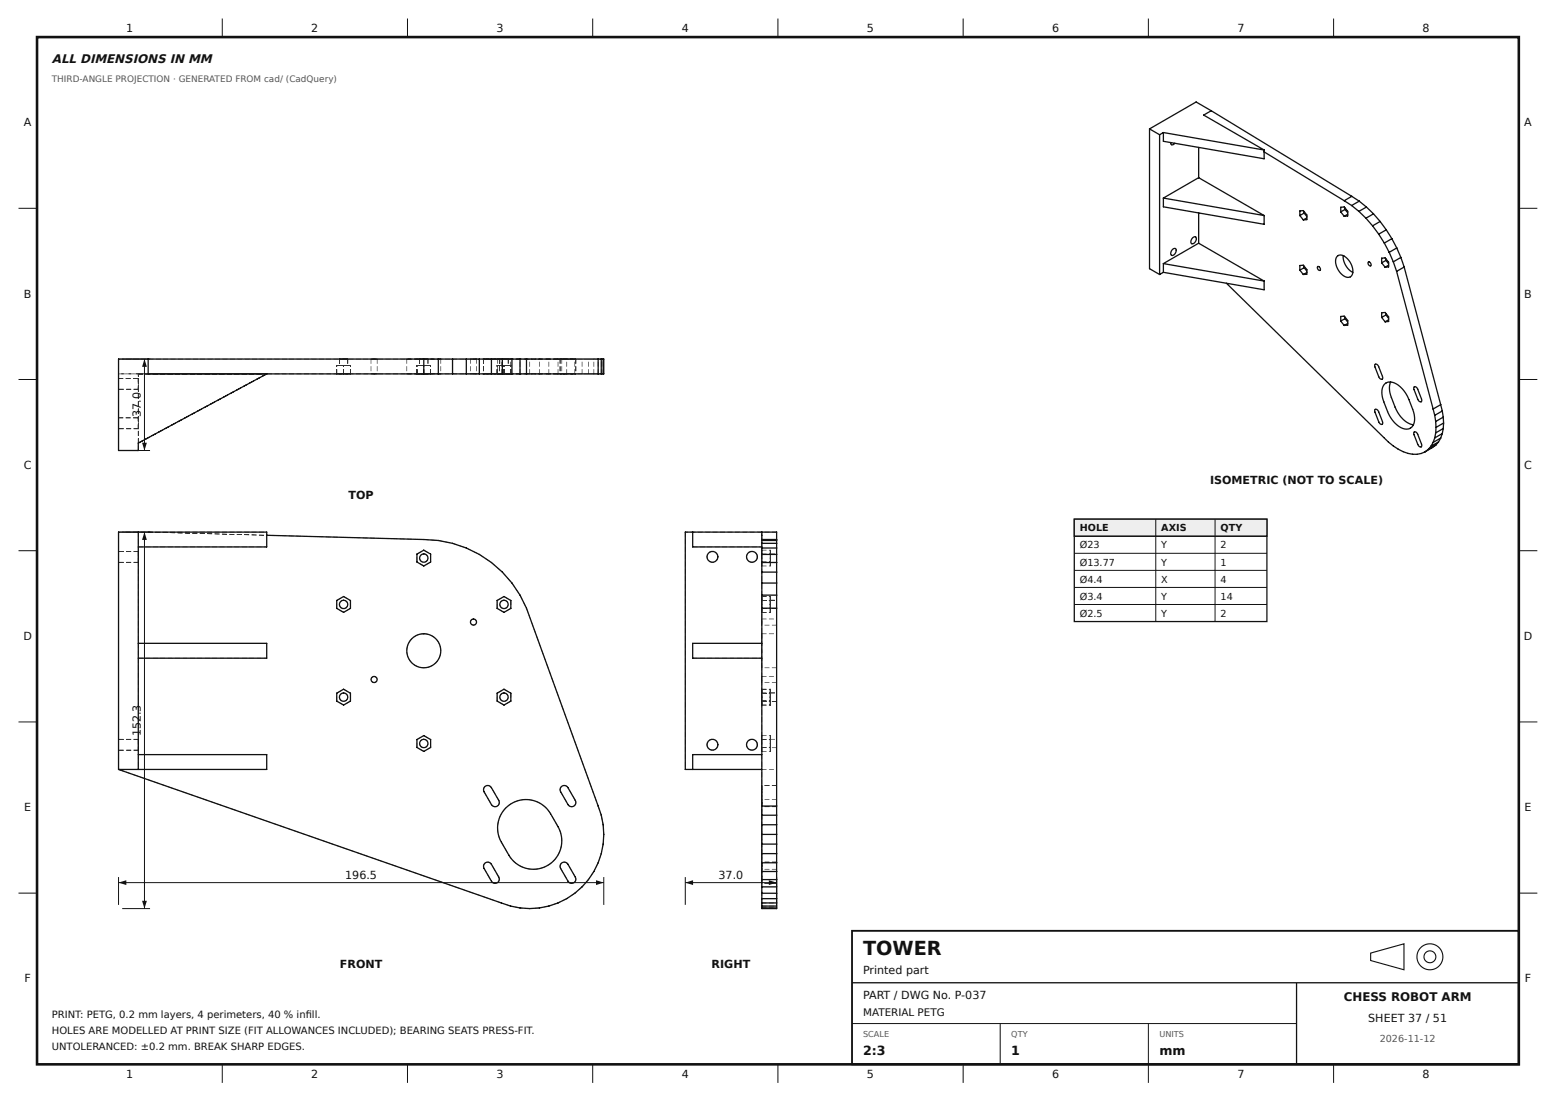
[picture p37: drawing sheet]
<svg xmlns="http://www.w3.org/2000/svg" width="420mm" height="297mm" viewBox="0 0 420 297" stroke-linecap="round" stroke-linejoin="round" font-family="sans-serif">
<defs><g id="words">
<text font-size="5.2" fill="#111" x="232.9" y="257.6">TOWER</text>
<g font-size="3.4" fill="#111">
<text x="232.9" y="284.7">2:3</text>
<text x="272.9" y="284.7">1</text>
<text x="312.9" y="284.7">mm</text>
</g>
<text font-size="3.3" fill="#111" x="14" y="17">ALL DIMENSIONS IN MM</text>
<text font-size="3.2" fill="#111" x="362.7" y="270.1">CHESS ROBOT ARM</text>
<g font-size="3" fill="#111">
<text x="34" y="8.6">1</text>
<text x="84" y="8.6">2</text>
<text x="134" y="8.6">3</text>
<text x="184" y="8.6">4</text>
<text x="234" y="8.6">5</text>
<text x="284" y="8.6">6</text>
<text x="334" y="8.6">7</text>
<text x="383.9" y="8.6">8</text>
<text x="6.5" y="34.1">A</text>
<text x="411.4" y="34.1">A</text>
<text x="6.5" y="80.3">B</text>
<text x="411.4" y="80.3">B</text>
<text x="38" y="112.5" transform="rotate(-90 38 112.5)">37.0</text>
<text x="6.4" y="126.5">C</text>
<text x="326.6" y="130.6">ISOMETRIC (NOT TO SCALE)</text>
<text x="411.3" y="126.5">C</text>
<text x="94.1" y="134.5">TOP</text>
<text x="6.3" y="172.7">D</text>
<text x="411.2" y="172.7">D</text>
<text x="38" y="198.6" transform="rotate(-90 38 198.6)">152.3</text>
<text x="6.5" y="218.8">E</text>
<text x="411.4" y="218.8">E</text>
<text x="93.2" y="237.1">196.5</text>
<text x="193.9" y="237.1">37.0</text>
<text x="91.7" y="261.1">FRONT</text>
<text x="192" y="261.1">RIGHT</text>
<text x="232.9" y="262.7">Printed part</text>
<text x="6.6" y="265">F</text>
<text x="232.9" y="269.6">PART / DWG No. P-037</text>
<text x="411.5" y="265">F</text>
<text x="369.3" y="275.6">SHEET 37 / 51</text>
<text x="34" y="290.9">1</text>
<text x="84" y="290.9">2</text>
<text x="134" y="290.9">3</text>
<text x="184" y="290.9">4</text>
<text x="234" y="290.9">5</text>
<text x="284" y="290.9">6</text>
<text x="334" y="290.9">7</text>
<text x="383.9" y="290.9">8</text>
</g>
<text font-size="2.8" fill="#111" x="232.9" y="274.1">MATERIAL PETG</text>
<g font-size="2.7" fill="#111">
<text x="14" y="274.7">PRINT: PETG, 0.2 mm layers, 4 perimeters, 40 % infll.</text>
<text x="82.5" y="274.7">i</text>
<text x="14" y="278.9">HOLES ARE MODELLED AT PRINT SIZE (FIT ALLOWANCES INCLUDED); BEARING SEATS PRESS-FIT.</text>
<text x="14" y="283.1">UNTOLERANCED: ±0.2 mm. BREAK SHARP EDGES.</text>
</g>
<g font-size="2.6" fill="#111">
<text x="291.4" y="143.4">HOLE</text>
<text x="313.4" y="143.4">AXIS</text>
<text x="329.4" y="143.4">QTY</text>
<text x="291.4" y="148">Ø23</text>
<text x="313.4" y="148">Y</text>
<text x="329.4" y="148">2</text>
<text x="291.4" y="152.6">Ø13.77</text>
<text x="313.4" y="152.6">Y</text>
<text x="329.4" y="152.6">1</text>
<text x="291.4" y="157.2">Ø4.4</text>
<text x="291.4" y="161.8">Ø3.4</text>
<text x="313.4" y="157.2">X</text>
<text x="313.4" y="161.8">Y</text>
<text x="329.4" y="157.2">4</text>
<text x="329.4" y="161.8">14</text>
<text x="291.4" y="166.4">Ø2.5</text>
<text x="313.4" y="166.4">Y</text>
<text x="329.4" y="166.4">2</text>
</g>
<text font-size="2.6" fill="#555" x="372.4" y="281.1">2026-11-12</text>
<text font-size="2.4" fill="#555" x="14" y="22">THIRD-ANGLE PROJECTION · GENERATED FROM cad/ (CadQuery)</text>
<g font-size="2.2" fill="#555">
<text x="232.9" y="279.6">SCALE</text>
<text x="272.9" y="279.6">QTY</text>
<text x="312.9" y="279.6">UNITS</text>
</g>
</g></defs>
<path d="M10 10h399.9v277.1h-399.9z" fill="none" stroke="#111" stroke-width=".7" stroke-linecap="butt"/>
<g fill="none" stroke="#111" stroke-width=".27">
<path d="M60 5v5M110 5v5M160 5v5M209.9 5v5M259.9 5v5M309.9 5v5M359.9 5v5M5 56.2h5M409.9 56.2h5M5 102.4h5M409.9 102.4h5M5 148.6h5"/>
<path d="M409.9 148.6h5M5 194.8h5M409.9 194.8h5M5 240.9h5M409.9 240.9h5M229.9 276.1h120M269.9 276.1v11M309.9 276.1v16M60 287.1v5M110 287.1v5M160 287.1v5M209.9 287.1v5"/>
<path d="M259.9 287.1v5M359.9 287.1v5"/>
</g>
<path d="M229.9 251.1h180v36h-180z" fill="none" stroke="#111" stroke-width=".5"/>
<path d="M229.9 265.1h180M349.9 265.1v22" fill="none" stroke="#111" stroke-width=".35"/>
<g fill="none" stroke="#111" stroke-width=".3">
<path d="M369.9 257.1l9-2.5v7l-9-2.5z"/>
<circle cx="385.9" cy="258.1" r="3.5"/>
<circle cx="385.9" cy="258.1" r="1.6"/>
</g>
<path d="M141.7 245l1.3 .1h-1.2zM140.3 244.9l.7 .1h-.7zM144.3 245l1.4-.1-1.3 .2zM142.9 245l.8 .1-.7 .1zM139.1 244.7l1.3 .3zM137.7 244.4l.8 .2zM70.7 207.5l1.4 .1-1.3 .1zM68.7 207.5l1.4 .1-1.3 .1zM66.7 207.5l1.4 .1-1.3 .1zM64.7 207.5l1.4 .1-1.3 .1zM62.7 207.5l1.4 .1-1.3 .1zM60.7 207.5l1.4 .1-1.3 .1zM58.7 207.5l1.4 .1-1.3 .1zM56.7 207.5l1.4 .1-1.3 .1zM54.7 207.5l1.4 .1-1.3 .1zM52.7 207.5l1.4 .1-1.3 .1zM50.7 207.5l1.4 .1-1.3 .1zM48.7 207.5l1.4 .1-1.3 .1zM46.7 207.5l1.4 .1-1.3 .1zM44.7 207.5l1.4 .1-1.3 .1zM42.7 207.5l1.4 .1-1.3 .1zM40.7 207.5l1.4 .1-1.3 .1zM38.7 207.5l1.4 .1-1.3 .1zM36.7 207.5l1.4 .1-1.3 .1zM34.7 207.5l1.4 .1-1.3 .1zM32.7 207.5l1.4 .1-1.3 .1zM37.3 203.5l1.3 .1-1.3 .1zM39.3 203.5l1.3 .1-1.3 .1zM41.3 203.5l1.3 .1-1.3 .1zM43.3 203.5l1.3 .1-1.3 .1zM45.3 203.5l1.3 .1-1.3 .1zM47.3 203.5l1.3 .1-1.3 .1zM49.3 203.5l1.3 .1-1.3 .1zM51.3 203.5l1.3 .1-1.3 .1zM53.3 203.5l1.3 .1-1.3 .1zM55.3 203.5l1.3 .1-1.3 .1zM57.3 203.5l1.3 .1-1.3 .1zM59.3 203.5l1.3 .1-1.3 .1zM61.3 203.5l1.3 .1-1.3 .1zM63.3 203.5l1.3 .1-1.3 .1zM65.2 203.5l1.4 .1-1.3 .1zM67.2 203.5l1.4 .1-1.3 .1zM69.2 203.5l1.4 .1-1.3 .1zM71.2 203.5l.9 .1-.8 .1zM37.3 177.5l.1 .1-.1 1.2zM37.3 179.5l.1 .1-.1 1.2zM37.3 181.5l.1 .1-.1 1.2zM37.3 183.5l.1 .1-.1 1.2zM37.3 185.5l.1 .1-.1 1.2zM37.3 187.5l.1 .1-.1 1.3zM37.3 189.5l.1 .1-.1 1.3zM37.3 191.5l.1 .1-.1 1.3zM37.3 193.5l.1 .1-.1 1.3zM37.3 195.5l.1 .1-.1 1.3zM37.3 197.5l.1 .1-.1 1.3zM37.3 199.5l.1 .1-.1 1.3zM37.3 201.5l.1 .1-.1 1.3zM37.3 177.5l1.3 .1h-1.3zM39.3 177.5l1.3 .1h-1.3zM41.3 177.5l1.3 .1h-1.3zM43.3 177.5l1.3 .1h-1.3zM45.3 177.5l1.3 .1h-1.3zM47.3 177.5l1.3 .1h-1.3zM49.3 177.5l1.3 .1h-1.3zM51.3 177.5l1.3 .1h-1.3zM53.3 177.5l1.3 .1h-1.3zM55.3 177.5l1.3 .1h-1.3zM57.3 177.5l1.3 .1h-1.3zM59.3 177.5l1.3 .1h-1.3zM61.3 177.5l1.3 .1h-1.3zM63.3 177.5l1.3 .1h-1.3zM65.2 177.5l1.4 .1h-1.3zM67.2 177.5l1.4 .1h-1.3zM69.2 177.5l1.4 .1h-1.3zM71.2 177.5l.9 .1h-.8zM37.3 173.5l1.3 .1h-1.3zM39.3 173.5l1.3 .1h-1.3zM41.3 173.5l1.3 .1h-1.3zM43.3 173.5l1.3 .1h-1.3zM45.3 173.5l1.3 .1h-1.3zM47.3 173.5l1.3 .1h-1.3zM49.3 173.5l1.3 .1h-1.3zM51.3 173.5l1.3 .1h-1.3zM53.3 173.5l1.3 .1h-1.3zM55.3 173.5l1.3 .1h-1.3zM57.3 173.5l1.3 .1h-1.3zM59.3 173.5l1.3 .1h-1.3zM61.3 173.5l1.3 .1h-1.3zM63.3 173.5l1.3 .1h-1.3zM65.2 173.5l1.4 .1h-1.3zM67.2 173.5l1.4 .1h-1.3zM69.2 173.5l1.4 .1h-1.3zM71.2 173.5l.9 .1h-.8zM37.3 147.5h.1l-.1 1.3zM37.3 149.5h.1l-.1 1.3zM37.3 151.5h.1l-.1 1.3zM37.3 153.5h.1l-.1 1.3zM37.3 155.5h.1l-.1 1.3zM37.3 157.5h.1l-.1 1.3zM37.3 159.5h.1l-.1 1.3zM37.3 161.5h.1l-.1 1.3zM37.3 163.5h.1l-.1 1.3zM37.3 165.5l.1 .1-.1 1.2zM37.3 167.5l.1 .1-.1 1.2zM37.3 169.5l.1 .1-.1 1.2zM37.3 171.5l.1 .1-.1 1.2zM37.3 147.5h1.3l-1.3 .1zM39.3 147.5h1.3l-1.3 .1zM41.3 147.5h1.3l-1.3 .1zM43.3 147.5h1.3l-1.3 .1zM45.3 147.5h1.3l-1.3 .1zM47.3 147.5h1.3l-1.3 .1zM49.3 147.5h1.3l-1.3 .1zM51.3 147.5h1.3l-1.3 .1zM53.3 147.5h1.3l-1.3 .1zM55.3 147.5h1.3l-1.3 .1zM57.3 147.5h1.3l-1.3 .1zM59.3 147.5h1.3l-1.3 .1zM61.3 147.5h1.3l-1.3 .1zM63.3 147.5h1.3l-1.3 .1zM65.2 147.5h1.4l-1.3 .1zM67.2 147.5h1.4l-1.3 .1zM69.2 147.5h1.4l-1.3 .1zM71.2 147.5h.9l-.8 .1zM146.9 244.6l1.3-.2-1.2 .3zM145.5 244.9l.7-.1-.6 .2zM136.6 244l1.3 .5zM135.2 243.5l.8 .3zM149.4 243.9l1.3-.3-1.2 .5zM148.1 244.4l.7-.2-.6 .3zM134.1 243.1l1.3 .5zM132.2 242.5l1.3 .5zM130.3 241.8l1.3 .5zM128.4 241.2l1.3 .4zM126.5 240.5l1.3 .5zM124.7 239.8l1.2 .5zM122.8 239.2l1.3 .5zM120.9 238.5l1.3 .5zM119 237.9l1.3 .4zM117.1 237.2l1.3 .5zM115.2 236.5l1.3 .5zM113.3 235.9l1.3 .5zM111.4 235.2l1.3 .5zM109.5 234.6l1.3 .5zM107.7 233.9l1.2 .5zM105.8 233.3l1.3 .4zM103.9 232.6l1.3 .5zM102 231.9l1.3 .5zM100.1 231.3l1.3 .5zM98.2 230.6l1.3 .5zM96.3 230l1.3 .4zM94.4 229.3l1.3 .5zM92.6 228.6l1.2 .5zM90.7 228l1.3 .5zM88.8 227.3l1.3 .5zM86.9 226.7l1.3 .5zM85 226l1.3 .5zM83.1 225.4l1.3 .4zM81.2 224.7l1.3 .5zM79.3 224l1.3 .5zM77.5 223.4l1.2 .5zM75.6 222.7l1.2 .5zM73.7 222.1l1.3 .4zM71.8 221.4l1.3 .5zM69.9 220.7l1.3 .5zM68 220.1l1.3 .5zM66.1 219.4l1.3 .5zM64.2 218.8l1.3 .5zM62.3 218.1l1.3 .5zM60.5 217.5l1.2 .4zM58.6 216.8l1.3 .5zM56.7 216.1l1.3 .5zM54.8 215.5l1.3 .5zM52.9 214.8l1.3 .5zM51 214.2l1.3 .4zM49.1 213.5l1.3 .5zM47.2 212.8l1.3 .5zM45.4 212.2l1.2 .5zM43.5 211.5l1.2 .5zM41.6 210.9l1.3 .5zM39.7 210.2l1.3 .5zM37.8 209.6l1.3 .4zM35.9 208.9l1.3 .5zM34 208.2l1.3 .5zM32.1 207.6l1.3 .5zM151.8 242.9l1.2-.5-1.1 .6zM150.5 243.5l.7-.2-.6 .4zM31.9 206.3l.2 .1-.1 1.3zM31.9 204.3l.2 .1-.1 1.3zM31.9 202.3l.2 .1-.1 1.3zM31.9 200.3l.2 .1-.1 1.3zM31.9 198.3l.2 .1-.1 1.3zM31.9 196.3l.2 .1-.1 1.3zM31.9 194.3l.2 .1-.1 1.3zM31.9 192.3l.2 .1-.1 1.3zM31.9 190.3l.2 .1-.1 1.3zM31.9 188.3l.2 .1-.1 1.3zM31.9 186.3l.2 .1-.1 1.3zM31.9 184.3l.2 .1-.1 1.2zM31.9 182.3l.2 .1-.1 1.2zM31.9 180.3l.2 .1-.1 1.2zM31.9 178.3l.2 .1-.1 1.2zM31.9 176.3l.2 .1-.1 1.2zM31.9 174.3l.2 .1-.1 1.2zM31.9 172.3l.2 .1-.1 1.2zM31.9 170.3l.2 .1-.1 1.2zM31.9 168.3l.2 .1-.1 1.2zM31.9 166.3l.2 .1-.1 1.2zM31.9 164.3l.2 .1-.1 1.2zM31.9 162.3h.2l-.1 1.3zM31.9 160.3h.2l-.1 1.3zM31.9 158.3h.2l-.1 1.3zM31.9 156.3h.2l-.1 1.3zM31.9 154.3h.2l-.1 1.3zM31.9 152.3h.2l-.1 1.3zM31.9 150.3h.2l-.1 1.3zM31.9 148.3h.2l-.1 1.3zM31.9 146.3h.2l-.1 1.3zM31.9 144.3h.2l-.1 1.3zM154 241.6l1.2-.7-1 .8zM152.9 242.4l.6-.4-.5 .5zM31.9 143.5h1.4l-1.3 .1zM33.9 143.5h1.4l-1.3 .1zM35.9 143.5h1.4l-1.3 .1zM37.9 143.5h1.4l-1.3 .1zM156.1 240l1.1-.8-1 .9zM155.1 240.9l.6-.4-.5 .5zM39.9 143.5l1.4 .1h-1.3zM41.9 143.5l1.4 .1-1.3 .1zM43.9 143.6l1.4 .1h-1.3zM45.9 143.6l1.4 .1-1.3 .1zM47.9 143.7l1.4 .1h-1.3zM49.9 143.7l1.4 .1-1.3 .1zM51.9 143.8l1.4 .1-1.3 .1zM53.9 143.9l1.4 .1h-1.3zM55.9 143.9l1.4 .1-1.3 .1zM57.9 144l1.4 .1h-1.3zM59.9 144l1.4 .1-1.3 .1zM61.9 144.1l1.4 .1h-1.3zM63.9 144.1l1.4 .1-1.3 .1zM65.9 144.2l1.4 .1h-1.3zM67.9 144.2l1.4 .1-1.3 .1zM69.9 144.3l1.4 .1h-1.3zM71.9 144.3l1.4 .1-1.3 .1zM73.9 144.4l1.4 .1h-1.3zM75.9 144.4l1.4 .1-1.3 .1zM77.9 144.5l1.4 .1-1.3 .1zM79.9 144.6l1.4 .1h-1.3zM81.9 144.6l1.4 .1-1.3 .1zM83.9 144.7l1.4 .1h-1.3zM85.9 144.7l1.4 .1-1.3 .1zM87.9 144.8l1.3 .1h-1.2zM89.9 144.8l1.3 .1-1.2 .1zM91.9 144.9l1.3 .1h-1.2zM93.9 144.9l1.3 .1-1.2 .1zM95.9 145l1.3 .1h-1.2zM97.9 145l1.3 .1-1.2 .1zM99.9 145.1l1.3 .1h-1.2zM101.9 145.1l1.3 .1-1.3 .1zM103.9 145.2l1.3 .1-1.3 .1zM105.9 145.3l1.3 .1h-1.3zM107.9 145.3l1.3 .1-1.3 .1zM109.9 145.4l1.3 .1h-1.3zM111.9 145.4l1.3 .1-1.3 .1zM113.9 145.5h.6l-.6 .1zM158.7 237.2l.2 .1-.9 1zM157.4 238.7l.2 .1-.6 .5zM114.3 145.5l1.4 .1h-1.3zM116.3 145.6l1.4 .2h-1.3zM160.2 235l.1 .2-.7 1zM159.1 236.7l.1 .1-.4 .6zM118.2 145.8l1.4 .3zM120.2 146.1l1.3 .3zM161.4 232.7l.1 .1-.6 1.1zM160.5 234.5l.1 .1-.4 .6zM122.1 146.5l1.3 .5zM124 147.2l1.2 .4zM162.2 230.2l.2 .1-.5 1.2zM161.6 232.1l.1 .1-.3 .6zM125.8 147.8l1.2 .6zM127.6 148.6l1.2 .7zM162.7 227.7h.2l-.4 1.3zM162.3 229.6l.2 .1-.2 .7zM129.3 149.5l1.1 .8zM131 150.6l1.1 .8zM162.9 225l.1 .1-.1 1.3zM162.8 227l.1 .1-.1 .7zM132.6 151.7l1 .9zM134.1 153l1 .9zM162.7 222.4l.2 .1v1.3zM162.8 224.4l.2 .1v.7zM135.5 154.3l.9 1zM136.8 155.8l.9 1zM162.2 219.8l.3 1.4zM162.6 221.8l.2 .8zM138.1 157.2l.8 1.2zM139.2 158.9l.8 1.1zM161.4 217.4l.4 1.3zM162 219.3l.3 .7zM140.3 160.5l.6 1.2zM141.2 162.3l.6 1.2zM142 164l.5 1.3zM142.7 165.9l.5 1.3zM143.4 167.8l.5 1.2zM144.1 169.6l.5 1.3zM144.8 171.5l.5 1.3zM145.4 173.4l.5 1.3zM146.1 175.3l.5 1.3zM146.8 177.2l.5 1.2zM147.5 179.1l.5 1.2zM148.2 180.9l.5 1.3zM148.8 182.8l.5 1.3zM149.5 184.7l.5 1.3zM150.2 186.6l.5 1.3zM150.9 188.5l.5 1.2zM151.6 190.3l.5 1.3zM152.2 192.2l.6 1.3zM152.9 194.1l.5 1.3zM153.6 196l.5 1.3zM154.3 197.9l.5 1.2zM155 199.7l.5 1.3zM155.7 201.6l.5 1.3zM156.3 203.5l.5 1.3zM157 205.4l.5 1.3zM157.7 207.3l.5 1.2zM158.4 209.1l.5 1.3zM159.1 211l.5 1.3zM159.7 212.9l.5 1.3zM160.4 214.8l.5 1.3zM161.1 216.7l.4 .8zM92.7 161.9h.5l.6 .7-.6-.6zM93.8 163.2l.1 .1-.1 .4-.8 .5 .7-.6zM91.5 163.1l.2 .5 .6 .5-.6-.4zM91.8 162.2l.4-.3h.6l-.5 .1-.5 .5zM114.3 149.4h.6l.5 .7-.6-.6zM115.4 150.7l.2 .1-.2 .4-.8 .5 .8-.6zM113.2 150.6l.2 .5 .6 .5-.7-.4zM113.5 149.7l.4-.3h.6l-.6 .1-.4 .5zM92.7 186.9l.5 .1 .6 .6-.6-.6zM93.8 188.2l.1 .1-.1 .4-.8 .5 .7-.6zM91.5 188.1l.2 .5 .6 .5-.6-.4zM91.8 187.2l.4-.3h.6l-.5 .1-.5 .5zM100.9 182.4l.5 .1 .4 .3v.5l-.4-.7zM100.3 183.8l.7 .3 .6-.2-.6 .3-.5-.1zM100.5 182.5h.6l-.6 .1-.4 .7 .1-.5zM114.3 170.9l1.3 .2h-1.2zM116.2 171.3l1.2 .8zM117.8 172.5l.6 .7 .2 .5zM118.7 174.3l.3 .6v.7zM118.8 176.3h.2l-.1 .5-.4 .8zM118.1 178.1l.1 .1-.1 .2-.9 .7zM115.5 179.9l1.3-.4-1.2 .6zM113.5 180l1.4 .1-1.1 .1zM111.7 179.2l1.2 .7-.9-.3zM110.3 177.8l.9 1.1zM109.7 175.9h.2l.2 1.3zM110 173.9l.2 .1-.4 1.3zM111.1 172.3l.1 .1-.8 1zM111.7 171.8l1.2-.6-1.1 .7zM113.5 171h1l-.9 .1zM127.7 166.9l.6 .1 .3 .3v.5l-.4-.7zM127.2 168.3l.6 .3 .6-.2-.6 .3-.5-.1zM127 167.3l.3-.3h.6l-.5 .1-.4 .7zM135.9 161.9h.6l.6 .7-.6-.6zM137 163.2l.2 .1-.1 .4-.8 .5 .7-.6zM134.8 163.1l.2 .5 .6 .5-.6-.4zM135.1 162.2l.4-.3h.6l-.5 .1-.5 .5zM135.9 186.9l.6 .1 .6 .6-.6-.6zM137 188.2l.2 .1-.1 .4-.8 .5 .7-.6zM134.8 188.1l.2 .5 .6 .5-.6-.4zM135.1 187.2l.4-.3h.6l-.5 .1-.5 .5zM114.3 199.4l.6 .1 .5 .6-.6-.6zM115.4 200.7l.2 .1-.2 .4-.8 .5 .8-.6zM113.2 200.6l.2 .5 .6 .6-.7-.5zM113.5 199.8l.4-.3 .6-.1-.6 .1-.4 .5zM131.5 211.8l.6 .1 .6 .6-.6-.5zM130.7 212.2h.3l-.4 .4-.1 .8-.1-.5zM133.9 214.8l.8 1.2zM132.9 213.1l.8 1.2zM132.6 217l.6 .5 .5 .1h-.6zM134.7 216.2l.1 .4-.4 .8 .3-.8zM130.6 213.5l.7 1.2zM131.6 215.3l.7 1.1zM132.5 217.1a.1 .1 0 0 1 .2 0 .1 .1 0 0 1-.2 0zM152.2 211.8l.6 .1 .5 .6-.6-.5zM151.4 212.2h.2l-.3 .4-.1 .8-.1-.5zM154.6 214.8l.7 1.2zM153.6 213.1l.7 1.2zM153.2 217l.6 .5 .6 .1h-.6zM155.3 216.2l.2 .4-.5 .8 .4-.8zM151.2 213.5l.7 1.2zM152.2 215.3l.7 1.1zM153.2 217.1a.1 .1 0 0 1 .2 0 .1 .1 0 0 1-.2 0zM131.5 232.5l.6 .1 .6 .6-.6-.5zM130.7 232.9l.3-.1-.4 .4-.1 .8-.1-.4zM133.9 235.5l.8 1.2zM132.9 233.8l.8 1.1zM132.5 233.1a.1 .1 0 0 1 .2 0 .1 .1 0 0 1-.2 0zM132.6 237.7l.6 .5 .5 .1h-.6zM134.7 236.9l.1 .4-.4 .8 .3-.8zM130.6 234.2l.7 1.2zM131.6 235.9l.7 1.2zM147.8 218.5l.8 1.1zM146.4 217.1l1 .9zM144.6 216.1l1.3 .7zM142.7 215.7l1.3 .3-1.2-.2zM140.7 215.7h1.4l-1.3 .2zM138.8 216.3l1.3-.4-1.2 .5zM137.1 217.3l1.1-.6-1 .8zM136.4 217.9h.3l-1 1zM135.3 219.4l.1 .1-.6 1.1zM134.5 221.3h.2l-.4 1.3zM134.2 223.2l.2 .1v1.3zM134.5 225.2l.5 1.3zM135.2 227.2a.12 .12 0 0 1 .2 0 .12 .12 0 0 1-.2 0zM149.9 221.9l.7 1.2zM148.9 220.2l.7 1.1zM148.5 219.5a.1 .1 0 0 1 .2 0 .1 .1 0 0 1-.2 0zM137.2 230.6l.9 1.1zM138.5 232.2l1 .9zM140.1 233.4l1.2 .6-.6-.1zM141.9 234.2l1.3 .3-.8-.1zM143.9 234.4h1.3l-1.1 .2zM145.8 234.2l1.3-.4-1.2 .5zM147.7 233.4l1.1-.6-.7 .6-.3 .2zM150 231.3l.2 .1-.9 .9zM151 229.6l.1 .2-.6 1zM151.5 227.6l.1 .5-.3 .9zM151.5 225.6l.1 .1v1.3zM150.9 223.7l.3 .3 .2 1zM150.5 223a.12 .12 0 0 1 .2 0 .12 .12 0 0 1-.2 0zM135.2 227.1l.8 1.2zM136.2 228.9l.8 1.1zM137.2 230.7a.1 .1 0 0 1 .2 0 .1 .1 0 0 1-.2 0zM152.2 232.5l.6 .1 .5 .6-.6-.5zM151.4 232.9l.2-.1-.3 .4-.1 .8-.1-.4zM154.6 235.5l.7 1.2zM153.6 233.8l.7 1.1zM153.2 233.1a.1 .1 0 0 1 .2 0 .1 .1 0 0 1-.2 0zM153.2 237.7l.6 .5 .6 .1h-.6zM155.3 236.9l.2 .4-.5 .8 .4-.8zM151.2 234.2l.7 1.2zM152.2 235.9l.7 1.2zM37.3 203.5l.1 .1-.1 1.3zM37.3 205.5l.1 .1-.1 1.3zM37.3 143.5h.1l-.1 1.3zM37.3 145.5h.1l-.1 1.3zM37.3 173.5l.1 .1-.1 1.2zM37.3 175.5l.1 .1-.1 1.2zM37.3 199.6l.1 .1-.1 1.3zM37.3 199.4h.1l-.1 1.3zM37.3 201.4h.1l-.1 1.1zM37.3 201.1l.1 .1-.1 1.3zM37.3 199.6l.1 .1-.1 1.3zM37.3 199.4h.1l-.1 1.3zM37.3 201.4h.1l-.1 1.1zM37.3 201.1l.1 .1-.1 1.3zM37.3 149h.1l-.1 1.3zM37.3 148.7h.1l-.1 1.3zM37.3 150.7h.1l-.1 1.1zM37.3 150.4l.1 .1-.1 1.3zM37.3 149h.1l-.1 1.3zM37.3 148.7h.1l-.1 1.3zM37.3 150.7h.1l-.1 1.1zM37.3 150.4l.1 .1-.1 1.3zM39.9 143.5l1.4 .1h-1.3zM41.9 143.5l1.4 .1-1.3 .1zM43.9 143.6l1.4 .1h-1.3zM45.9 143.6l1.4 .1-1.3 .1zM47.9 143.7l1.4 .1h-1.3zM49.9 143.7l1.4 .1-1.3 .1zM51.9 143.8l1.4 .1-1.3 .1zM53.9 143.9l1.4 .1h-1.3zM55.9 143.9l1.4 .1-1.3 .1zM57.9 144l1.4 .1h-1.3zM59.9 144l1.4 .1-1.3 .1zM61.9 144.1l1.4 .1h-1.3zM63.9 144.1l1.4 .1-1.3 .1zM65.9 144.2l1.4 .1h-1.3zM67.9 144.2l1.4 .1-1.3 .1zM69.9 144.3l1.4 .1h-1.3zM71.9 144.4a.1 .1 0 0 1 .2 0 .1 .1 0 0 1-.2 0zM92.7 160.8l1.1 .8zM94.4 161.8l.3 .2zM94.5 161.9l.2 .1-.1 1.3zM94.5 163.9l.1 .3zM93.5 164.7l1.2-.6-1.1 .7zM92.7 165.1h.2l-.2 .2zM91.6 164.5l1.2 .7zM90.8 164l.3 .2zM90.8 162.9h.2l-.1 1.3zM90.8 161.9l.1 .3zM90.8 161.9l1.2-.6-1.1 .8zM92.5 160.9h.3l-.2 .2zM114.3 148.3l1.2 .8zM116 149.3l.3 .2zM116.2 149.4l.1 .1-.1 1.3zM116.2 151.4l.1 .3zM115.1 152.2l1.2-.6-1.1 .7zM114.3 152.6h.3l-.2 .2zM113.3 152l1.1 .7zM112.5 151.5l.2 .2zM112.5 150.4h.1l-.1 1.3zM112.5 149.4l.1 .3zM112.4 149.4l1.2-.6-1 .8zM114.2 148.4h.3l-.2 .2zM92.7 185.9l1.1 .7zM94.4 186.9l.3 .1zM94.5 186.9l.2 .1-.1 1.3zM94.5 188.9l.1 .3zM93.5 189.7l1.2-.6-1.1 .7zM92.7 190.1h.2l-.2 .2zM91.6 189.5l1.2 .7zM90.8 189.1l.3 .1zM90.8 187.9h.2l-.1 1.3zM90.8 186.9l.1 .3zM90.8 186.9l1.2-.5-1.1 .7zM92.5 185.9h.3l-.2 .2zM136 160.8l1.1 .8zM137.7 161.8l.2 .2zM137.8 161.9l.2 .1-.1 1.3zM137.8 163.9l.1 .3zM136.8 164.7l1.1-.6-1 .7zM135.9 165.1h.3l-.2 .2zM134.9 164.5l1.2 .7zM134.1 164l.3 .2zM134.1 162.9h.2l-.1 1.3zM134.1 161.9l.1 .3zM134.1 161.9l1.2-.6-1.1 .8zM135.8 160.9h.3l-.2 .2zM136 185.9l1.1 .7zM137.7 186.9l.2 .1zM137.8 186.9l.2 .1-.1 1.3zM137.8 188.9l.1 .3zM136.8 189.7l1.1-.6-1 .7zM135.9 190.1h.3l-.2 .2zM134.9 189.5l1.2 .7zM134.1 189.1l.3 .1zM134.1 187.9h.2l-.1 1.3zM134.1 186.9l.1 .3zM134.1 186.9l1.2-.5-1.1 .7zM135.8 185.9h.3l-.2 .2zM114.3 198.4l1.2 .7zM116 199.4l.3 .2zM116.2 199.4l.1 .1-.1 1.3zM116.2 201.4l.1 .3zM115.1 202.2l1.2-.6-1.1 .7zM114.3 202.7l.3-.1-.2 .2zM113.3 202l1.1 .8zM112.5 201.6l.2 .1zM112.5 200.4h.1l-.1 1.3zM112.5 199.4l.1 .3zM112.4 199.5l1.2-.6-1 .7zM114.2 198.4h.3l-.2 .2zM31.9 199.6l.2 .1-.1 1.3zM31.9 199.4h.2l-.1 1.3zM31.9 201.4h.2l-.1 1.1zM31.9 201.1l.2 .1-.1 1.3zM31.9 149h.2l-.1 1.3zM31.9 148.7h.2l-.1 1.3zM31.9 150.7h.2l-.1 1.1zM31.9 150.4l.2 .1-.1 1.3zM31.9 199.6l.2 .1-.1 1.3zM31.9 199.4h.2l-.1 1.3zM31.9 201.4h.2l-.1 1.1zM31.9 201.1l.2 .1-.1 1.3zM31.9 149h.2l-.1 1.3zM31.9 148.7h.2l-.1 1.3zM31.9 150.7h.2l-.1 1.1zM31.9 150.4l.2 .1-.1 1.3zM39.9 143.5h1.4l-1.3 .1zM41.9 143.5h1.4l-1.3 .1zM43.9 143.5h1.4l-1.3 .1zM45.9 143.5h1.4l-1.3 .1zM47.9 143.5h1.4l-1.3 .1zM49.9 143.5h1.4l-1.3 .1zM51.9 143.5h1.4l-1.3 .1zM53.9 143.5h1.4l-1.3 .1zM55.9 143.5h1.4l-1.3 .1zM57.9 143.5h1.4l-1.3 .1zM59.9 143.5h1.4l-1.3 .1zM61.9 143.5h1.4l-1.3 .1zM63.9 143.5h1.4l-1.3 .1zM65.9 143.5h1.4l-1.3 .1zM67.9 143.5h1.4l-1.3 .1zM69.9 143.5h1.4l-1.3 .1zM36.1 199.4h1.3l-1.3 .1zM34.1 199.4h1.3l-1.3 .1zM32.1 199.4h1.3l-1.3 .1zM36.1 202.3l1.3 .1-1.3 .1zM34.1 202.3l1.3 .1-1.3 .1zM32.1 202.3l1.3 .1-1.3 .1zM36.1 199.4h1.3l-1.3 .1zM34.1 199.4h1.3l-1.3 .1zM32.1 199.4h1.3l-1.3 .1zM36.1 202.3l1.3 .1-1.3 .1zM34.1 202.3l1.3 .1-1.3 .1zM32.1 202.3l1.3 .1-1.3 .1zM36.1 148.7h1.3l-1.3 .1zM34.1 148.7h1.3l-1.3 .1zM32.1 148.7h1.3l-1.3 .1zM36.1 151.6l1.3 .1-1.3 .1zM34.1 151.6l1.3 .1-1.3 .1zM32.1 151.6l1.3 .1-1.3 .1zM36.1 148.7h1.3l-1.3 .1zM34.1 148.7h1.3l-1.3 .1zM32.1 148.7h1.3l-1.3 .1zM36.1 151.6l1.3 .1-1.3 .1zM34.1 151.6l1.3 .1-1.3 .1zM32.1 151.6l1.3 .1-1.3 .1z" fill="#333"/>
<g fill="none" stroke="#111" stroke-width=".35">
<path d="M37.3 147.5h34.7v-4h-40v64.1M37.3 143.5v64.1M72 144.4l42.4 1.1a30 30 0 0 1 27.7 18.6l19.3 53.3a20 20 0 0 1-4.3 21.8 20 20 0 0 1-21.8 4.4l-103.3-36M112.5 149.5l1.9-1.1 1.8 1.1v2.1l-1.8 1.1-1.9-1.1zM37.3 173.6h34.7v4h-34.7M90.9 162l1.8-1.1 1.9 1.1v2.1l-1.9 1.1-1.8-1.1zM134.2 162l1.8-1.1 1.9 1.1v2.1l-1.9 1.1-1.8-1.1zM90.9 187l1.8-1.1 1.9 1.1v2.1l-1.9 1.1-1.8-1.1zM112.5 199.5l1.9-1.1 1.8 1.1v2.1l-1.8 1.1-1.9-1.1zM134.2 187l1.8-1.1 1.9 1.1v2.1l-1.9 1.1-1.8-1.1zM37.3 203.6h34.7v4h-40M130.8 212.3a1.14 1.14 0 0 1 1.8 .2l2 3.4a1.14 1.14 0 0 1-.4 1.6 1.14 1.14 0 0 1-1.6-.4l-2-3.5a1.15 1.15 0 0 1 .2-1.3z"/>
<path d="M136.5 218a7.7 7.7 0 0 1 12.1 1.5l2 3.5a7.7 7.7 0 0 1-2.8 10.5 7.7 7.7 0 0 1-10.5-2.8l-2-3.5a7.7 7.7 0 0 1 1.2-9.2zM151.4 212.3a1.13 1.13 0 0 1 1.9 .2l2 3.4a1.13 1.13 0 0 1-.4 1.6 1.13 1.13 0 0 1-1.6-.4l-2-3.5a1.11 1.11 0 0 1 .1-1.3zM130.8 232.9a1.14 1.14 0 0 1 1.8 .2l2 3.5a1.14 1.14 0 0 1-.4 1.6 1.14 1.14 0 0 1-1.6-.5l-2-3.4a1.16 1.16 0 0 1 .2-1.4zM151.4 232.9a1.13 1.13 0 0 1 1.9 .2l2 3.5a1.13 1.13 0 0 1-.5 1.6 1.13 1.13 0 0 1-1.5-.5l-2-3.4a1.12 1.12 0 0 1 .1-1.4z"/>
<circle cx="114.4" cy="150.5" r="1.13"/>
<circle cx="92.7" cy="163.1" r="1.13"/>
<circle cx="114.4" cy="175.6" r="4.6"/>
<circle cx="127.8" cy="167.8" r=".83"/>
<circle cx="136" cy="163.1" r="1.13"/>
<circle cx="92.7" cy="188.1" r="1.13"/>
<circle cx="101" cy="183.3" r=".83"/>
<circle cx="136" cy="188.1" r="1.13"/>
<circle cx="114.4" cy="200.6" r="1.13"/>
</g>
<path d="M142.9 99.6l.1 .1v1.3zM142.9 97.6l.1 .1v1.3zM140.3 99.6l.1 .1-.1 1.3zM140.3 97.6l.1 .1-.1 1.3zM141.7 100.8l1.3 .1-1.2 .1zM140.3 100.8l.7 .1-.7 .1zM141.7 96.8l1.3 .1-1.2 .1zM140.3 96.8l.7 .1-.7 .1zM145.5 99.6l.2 .1-.1 1.3zM145.5 97.6l.2 .1-.1 1.3zM144.3 100.8l1.4 .1-1.3 .1zM142.9 100.8l.8 .1-.7 .1zM144.3 96.8l1.4 .1-1.3 .1zM142.9 96.8l.8 .1-.7 .1zM137.7 99.6l.2 .1-.1 1.3zM137.7 97.6l.2 .1-.1 1.3zM139.1 100.8l1.3 .1-1.3 .1zM137.7 100.8l.7 .1-.6 .1zM139.1 96.8l1.3 .1-1.3 .1zM137.7 96.8l.7 .1-.6 .1zM146.9 100.8l1.3 .1-1.3 .1zM145.5 100.8l.7 .1-.6 .1zM149.3 100.8l1.4 .1-1.3 .1zM148.1 100.8l.6 .1-.6 .1zM151.7 100.8l1.3 .1-1.2 .1zM150.5 100.8l.5 .1-.4 .1zM153.9 100.8l1.3 .1-1.3 .1zM152.9 100.8l.3 .1zM155.8 100.8l1.4 .1-1.3 .1zM136.5 100.8l1.4 .1-1.3 .1zM135.2 100.8l.7 .1-.6 .1zM157.5 100.8l1.4 .1-1.3 .1zM134 100.8l1.4 .1-1.3 .1zM132 100.8l1.4 .1-1.3 .1zM130 100.8l1.4 .1-1.3 .1zM128 100.8l1.4 .1-1.3 .1zM126 100.8l1.4 .1-1.3 .1zM124 100.8l1.4 .1-1.3 .1zM122 100.8l1.4 .1-1.3 .1zM120 100.8l1.4 .1-1.3 .1zM118 100.8l1.4 .1-1.3 .1zM116 100.8l1.4 .1-1.3 .1zM114 100.8l1.4 .1-1.3 .1zM112 100.8l1.4 .1-1.3 .1zM110 100.8l1.4 .1-1.3 .1zM108 100.8l1.4 .1-1.3 .1zM106 100.8l1.4 .1-1.3 .1zM104 100.8l1.4 .1-1.3 .1zM102 100.8l1.4 .1-1.3 .1zM100 100.8l1.4 .1-1.3 .1zM98 100.8l1.4 .1-1.3 .1zM96 100.8l1.4 .1-1.3 .1zM94 100.8l1.4 .1-1.3 .1zM92 100.8l1.4 .1-1.3 .1zM90 100.8l1.4 .1-1.3 .1zM88 100.8l1.4 .1-1.3 .1zM86 100.8l1.4 .1-1.3 .1zM84 100.8l1.4 .1-1.3 .1zM82 100.8l1.4 .1-1.3 .1zM80 100.8l1.4 .1-1.3 .1zM78 100.8l1.4 .1-1.3 .1zM76 100.8l1.4 .1-1.3 .1zM74 100.8l1.4 .1-1.3 .1zM72 100.8l1.4 .1-1.3 .1zM70 100.8l1.4 .1-1.3 .1zM68 100.8l1.4 .1-1.3 .1zM66 100.8l1.4 .1-1.3 .1zM64.1 100.8l1.3 .1-1.3 .1zM62.1 100.8l1.3 .1-1.3 .1zM60.1 100.8l1.3 .1-1.3 .1zM58.1 100.8l1.3 .1-1.3 .1zM56.1 100.8l1.3 .1-1.3 .1zM54.1 100.8l1.3 .1-1.3 .1zM52.1 100.8l1.3 .1-1.3 .1zM50.1 100.8l1.3 .1-1.3 .1zM48.1 100.8l1.3 .1-1.3 .1zM46.1 100.8l1.3 .1-1.3 .1zM44.1 100.8l1.3 .1-1.3 .1zM42.1 100.8l1.3 .1-1.3 .1zM40.1 100.8l1.3 .1-1.3 .1zM38.1 100.8l1.3 .1-1.3 .1zM36.1 100.8l1.3 .1-1.3 .1zM34.1 100.8l1.3 .1-1.3 .1zM32.1 100.8l1.3 .1-1.3 .1zM159 100.8l1.4 .1-1.3 .1zM70.7 100.8l1.4 .1-1.3 .1zM68.7 100.8l1.4 .1-1.3 .1zM66.7 100.8l1.4 .1-1.3 .1zM64.7 100.8l1.4 .1-1.3 .1zM62.7 100.8l1.4 .1-1.3 .1zM60.7 100.8l1.4 .1-1.3 .1zM58.7 100.8l1.4 .1-1.3 .1zM56.7 100.8l1.4 .1-1.3 .1zM54.7 100.8l1.4 .1-1.3 .1zM52.7 100.8l1.4 .1-1.3 .1zM50.7 100.8l1.4 .1-1.3 .1zM48.7 100.8l1.4 .1-1.3 .1zM46.7 100.8l1.4 .1-1.3 .1zM44.7 100.8l1.4 .1-1.3 .1zM42.7 100.8l1.4 .1-1.3 .1zM40.7 100.8l1.4 .1-1.3 .1zM38.7 100.8l1.4 .1-1.3 .1zM36.7 100.8l1.4 .1-1.3 .1zM34.7 100.8l1.4 .1-1.3 .1zM32.7 100.8l1.4 .1-1.3 .1zM160.2 100.8l1.3 .1-1.2 .1zM161.4 100.8l1 .1-1 .1zM37.3 100.8l1.3 .1-1.3 .1zM39.3 100.8l1.3 .1-1.3 .1zM41.3 100.8l1.3 .1-1.3 .1zM43.3 100.8l1.3 .1-1.3 .1zM45.3 100.8l1.3 .1-1.3 .1zM47.3 100.8l1.3 .1-1.3 .1zM49.3 100.8l1.3 .1-1.3 .1zM51.3 100.8l1.3 .1-1.3 .1zM53.3 100.8l1.3 .1-1.3 .1zM55.3 100.8l1.3 .1-1.3 .1zM57.3 100.8l1.3 .1-1.3 .1zM59.3 100.8l1.3 .1-1.3 .1zM61.3 100.8l1.3 .1-1.3 .1zM63.3 100.8l1.3 .1-1.3 .1zM65.2 100.8l1.4 .1-1.3 .1zM67.2 100.8l1.4 .1-1.3 .1zM69.2 100.8l1.4 .1-1.3 .1zM71.2 100.8l.9 .1-.8 .1zM162.2 100.8l.7 .1-.6 .1zM162.7 100.8l.3 .1zM37.3 100.8l1.3 .1-1.3 .1zM39.3 100.8l1.3 .1-1.3 .1zM41.3 100.8l1.3 .1-1.3 .1zM43.3 100.8l1.3 .1-1.3 .1zM45.3 100.8l1.3 .1-1.3 .1zM47.3 100.8l1.3 .1-1.3 .1zM49.3 100.8l1.3 .1-1.3 .1zM51.3 100.8l1.3 .1-1.3 .1zM53.3 100.8l1.3 .1-1.3 .1zM55.3 100.8l1.3 .1-1.3 .1zM57.3 100.8l1.3 .1-1.3 .1zM59.3 100.8l1.3 .1-1.3 .1zM61.3 100.8l1.3 .1-1.3 .1zM63.3 100.8l1.3 .1-1.3 .1zM65.2 100.8l1.4 .1-1.3 .1zM67.2 100.8l1.4 .1-1.3 .1zM69.2 100.8l1.4 .1-1.3 .1zM71.2 100.8l.9 .1-.8 .1zM37.3 100.8l1.3 .1-1.3 .1zM39.3 100.8l1.3 .1-1.3 .1zM41.3 100.8l1.3 .1-1.3 .1zM43.3 100.8l1.3 .1-1.3 .1zM45.3 100.8l1.3 .1-1.3 .1zM47.3 100.8l1.3 .1-1.3 .1zM49.3 100.8l1.3 .1-1.3 .1zM51.3 100.8l1.3 .1-1.3 .1zM53.3 100.8l1.3 .1-1.3 .1zM55.3 100.8l1.3 .1-1.3 .1zM57.3 100.8l1.3 .1-1.3 .1zM59.3 100.8l1.3 .1-1.3 .1zM61.3 100.8l1.3 .1-1.3 .1zM63.3 100.8l1.3 .1-1.3 .1zM65.2 100.8l1.4 .1-1.3 .1zM67.2 100.8l1.4 .1-1.3 .1zM69.2 100.8l1.4 .1-1.3 .1zM71.2 100.8l.9 .1-.8 .1zM37.3 100.8l1.3 .1-1.3 .1zM39.3 100.8l1.3 .1-1.3 .1zM41.3 100.8l1.3 .1-1.3 .1zM43.3 100.8l1.3 .1-1.3 .1zM45.3 100.8l1.3 .1-1.3 .1zM47.3 100.8l1.3 .1-1.3 .1zM49.3 100.8l1.3 .1-1.3 .1zM51.3 100.8l1.3 .1-1.3 .1zM53.3 100.8l1.3 .1-1.3 .1zM55.3 100.8l1.3 .1-1.3 .1zM57.3 100.8l1.3 .1-1.3 .1zM59.3 100.8l1.3 .1-1.3 .1zM61.3 100.8l1.3 .1-1.3 .1zM63.3 100.8l1.3 .1-1.3 .1zM65.2 100.8l1.4 .1-1.3 .1zM67.2 100.8l1.4 .1-1.3 .1zM69.2 100.8l1.4 .1-1.3 .1zM71.2 100.8l.9 .1-.8 .1zM92.7 100.8l1.3 .1-1.3 .1zM93.3 100.8l1.4 .1-1.3 .1zM91.5 100.8l1.3 .1-1.3 .1zM90.8 100.8l1.4 .1-1.3 .1zM114.3 100.8l1.4 .1-1.3 .1zM115 100.8l1.3 .1-1.3 .1zM113.1 100.8l1.4 .1-1.3 .1zM112.5 100.8l1.3 .1-1.3 .1zM92.7 100.8l1.3 .1-1.3 .1zM93.3 100.8l1.4 .1-1.3 .1zM91.5 100.8l1.3 .1-1.3 .1zM90.8 100.8l1.4 .1-1.3 .1zM100.9 100.8h.9a.63 .63 0 0 1-.9 .1zM100.5 100.8l1.4 .1-1.3 .1zM100.1 100.8h.9a.64 .64 0 0 1-1 .1zM114.3 100.8l1.4 .1-1.3 .1zM116.3 100.8l1.4 .1-1.3 .1zM118.3 100.8l.7 .1-.6 .1zM117.7 100.8l1.3 .1-1.2 .1zM115.7 100.8l1.4 .1-1.3 .1zM113.7 100.8l1.4 .1-1.3 .1zM111.7 100.8l1.4 .1-1.3 .1zM109.7 100.8l1.4 .1-1.3 .1zM109.7 100.8l1.4 .1-1.3 .1zM111.7 100.8l1.4 .1-1.3 .1zM113.7 100.8l.8 .1-.7 .1zM127.7 100.8h1a.64 .64 0 0 1-1 .1zM127.4 100.8l1.3 .1-1.3 .1zM126.9 100.8h.9a.63 .63 0 0 1-.9 .1zM136 100.8l1.3 .1-1.3 .1zM136.6 100.8l1.4 .1-1.3 .1zM134.8 100.8l1.3 .1-1.3 .1zM134.1 100.8l1.4 .1-1.3 .1zM136 100.8l1.3 .1-1.3 .1zM136.6 100.8l1.4 .1-1.3 .1zM134.8 100.8l1.3 .1-1.3 .1zM134.1 100.8l1.4 .1-1.3 .1zM114.3 100.8l1.4 .1-1.3 .1zM115 100.8l1.3 .1-1.3 .1zM113.1 100.8l1.4 .1-1.3 .1zM112.5 100.8l1.3 .1-1.3 .1zM131.3 100.8l1.4 .1-1.3 .1zM130.4 100.8l.3 .1zM130.5 100.8a.13 .13 0 0 1 .2 0 .13 .13 0 0 1-.2 0zM133.3 100.8l1.4 .1-1.3 .1zM132.6 100.8l1.3 .1-1.3 .1zM134.6 100.8l.2 .1zM134.5 100.9a.15 .15 0 0 1 .3 0 .15 .15 0 0 1-.3 0zM130.6 100.8l1.3 .1-1.3 .1zM152 100.8l1.4 .1-1.3 .1zM151.1 100.8l.2 .1zM151.1 100.8a.15 .15 0 0 1 .3 0 .15 .15 0 0 1-.3 0zM154 100.8l1.4 .1-1.3 .1zM153.2 100.8l1.4 .1-1.3 .1zM155.2 100.8l.3 .1zM155.2 100.9a.13 .13 0 0 1 .2 0 .13 .13 0 0 1-.2 0zM151.2 100.8l1.4 .1-1.3 .1zM131.3 100.8l1.4 .1-1.3 .1zM130.4 100.8l.3 .1zM130.5 100.8a.13 .13 0 0 1 .2 0 .13 .13 0 0 1-.2 0zM133.3 100.8l1.4 .1-1.3 .1zM132.6 100.8l1.3 .1-1.3 .1zM134.6 100.8l.2 .1zM134.5 100.9a.15 .15 0 0 1 .3 0 .15 .15 0 0 1-.3 0zM130.6 100.8l1.3 .1-1.3 .1zM147.3 100.8l1.4 .1-1.3 .1zM145.3 100.8l1.4 .1-1.3 .1zM143.3 100.8l1.4 .1-1.3 .1zM141.3 100.8l1.4 .1-1.3 .1zM139.3 100.8l1.4 .1-1.3 .1zM137.3 100.8l1.4 .1-1.3 .1zM135.3 100.8l1.4 .1-1.3 .1zM134.2 100.8l.5 .1-.4 .1zM134.2 100.8l1.2 .1-1.1 .1zM149.3 100.8l1.4 .1-1.3 .1zM137.3 100.8l1.3 .1-1.3 .1zM139.3 100.8l1.3 .1-1.3 .1zM141.3 100.8l1.3 .1-1.3 .1zM143.3 100.8l1.3 .1-1.3 .1zM145.2 100.8l1.4 .1-1.3 .1zM147.2 100.8l1.4 .1-1.3 .1zM149.2 100.8l1.4 .1-1.3 .1zM151.2 100.8l.5 .1-.4 .1zM150.5 100.8l1.2 .1-1.1 .1zM135.3 100.8l1.3 .1-1.3 .1zM152 100.8l1.4 .1-1.3 .1zM151.1 100.8l.2 .1zM151.1 100.8a.15 .15 0 0 1 .3 0 .15 .15 0 0 1-.3 0zM154 100.8l1.4 .1-1.3 .1zM153.2 100.8l1.4 .1-1.3 .1zM155.2 100.8l.3 .1zM155.2 100.9a.13 .13 0 0 1 .2 0 .13 .13 0 0 1-.2 0zM151.2 100.8l1.4 .1-1.3 .1zM146.9 96.8l1.3 .1-1.3 .1zM145.5 96.8l.7 .1-.6 .1zM136.5 96.8l1.4 .1-1.3 .1zM135.2 96.8l.7 .1-.6 .1zM149.3 96.8l1.4 .1-1.3 .1zM148.1 96.8l.6 .1-.6 .1zM134 96.8l1.4 .1-1.3 .1zM132 96.8l1.4 .1-1.3 .1zM130 96.8l1.4 .1-1.3 .1zM128 96.8l1.4 .1-1.3 .1zM126 96.8l1.4 .1-1.3 .1zM124 96.8l1.4 .1-1.3 .1zM122 96.8l1.4 .1-1.3 .1zM120 96.8l1.4 .1-1.3 .1zM118 96.8l1.4 .1-1.3 .1zM116 96.8l1.4 .1-1.3 .1zM114 96.8l1.4 .1-1.3 .1zM112 96.8l1.4 .1-1.3 .1zM110 96.8l1.4 .1-1.3 .1zM108 96.8l1.4 .1-1.3 .1zM106 96.8l1.4 .1-1.3 .1zM104 96.8l1.4 .1-1.3 .1zM102 96.8l1.4 .1-1.3 .1zM100 96.8l1.4 .1-1.3 .1zM98 96.8l1.4 .1-1.3 .1zM96 96.8l1.4 .1-1.3 .1zM94 96.8l1.4 .1-1.3 .1zM92 96.8l1.4 .1-1.3 .1zM90 96.8l1.4 .1-1.3 .1zM88 96.8l1.4 .1-1.3 .1zM86 96.8l1.4 .1-1.3 .1zM84 96.8l1.4 .1-1.3 .1zM82 96.8l1.4 .1-1.3 .1zM80 96.8l1.4 .1-1.3 .1zM78 96.8l1.4 .1-1.3 .1zM76 96.8l1.4 .1-1.3 .1zM74 96.8l1.4 .1-1.3 .1zM72 96.8l1.4 .1-1.3 .1zM70 96.8l1.4 .1-1.3 .1zM68 96.8l1.4 .1-1.3 .1zM66 96.8l1.4 .1-1.3 .1zM64.1 96.8l1.3 .1-1.3 .1zM62.1 96.8l1.3 .1-1.3 .1zM60.1 96.8l1.3 .1-1.3 .1zM58.1 96.8l1.3 .1-1.3 .1zM56.1 96.8l1.3 .1-1.3 .1zM54.1 96.8l1.3 .1-1.3 .1zM52.1 96.8l1.3 .1-1.3 .1zM50.1 96.8l1.3 .1-1.3 .1zM48.1 96.8l1.3 .1-1.3 .1zM46.1 96.8l1.3 .1-1.3 .1zM44.1 96.8l1.3 .1-1.3 .1zM42.1 96.8l1.3 .1-1.3 .1zM40.1 96.8l1.3 .1-1.3 .1zM38.1 96.8l1.3 .1-1.3 .1zM36.1 96.8l1.3 .1-1.3 .1zM34.1 96.8l1.3 .1-1.3 .1zM32.1 96.8l1.3 .1-1.3 .1zM151.7 96.8l1.3 .1-1.2 .1zM150.5 96.8l.5 .1-.4 .1zM153.9 96.8l1.3 .1-1.3 .1zM152.9 96.8l.3 .1zM155.8 96.8l1.4 .1-1.3 .1zM157.5 96.8l1.4 .1-1.3 .1zM159 96.8l1.4 .1-1.3 .1zM160.2 96.8l1.3 .1-1.2 .1zM161.4 96.8l1 .1-1 .1zM162.2 96.8l.7 .1-.6 .1zM162.7 96.8l.3 .1zM92.7 96.8l1.2 .1-1.2 .1zM92.6 96.8l1.3 .1-1.2 .1zM91.5 96.8l.4 .1h-.3zM91.5 96.8l1.3 .1-1.2 .1zM114.3 96.8l1.3 .1-1.2 .1zM114.2 96.8l1.4 .1-1.3 .1zM113.2 96.8l.4 .1h-.4zM113.2 96.8l1.3 .1-1.3 .1zM92.7 96.8l1.2 .1-1.2 .1zM92.6 96.8l1.3 .1-1.2 .1zM91.5 96.8l.4 .1h-.3zM91.5 96.8l1.3 .1-1.2 .1zM100.9 96.8h.9a.63 .63 0 0 1-.9 .1zM100.5 96.8l1.4 .1-1.3 .1zM100.1 96.8h.9a.64 .64 0 0 1-1 .1zM114.3 96.8l1.4 .1-1.3 .1zM116.3 96.8l1.4 .1-1.3 .1zM118.3 96.8l.7 .1-.6 .1zM117.7 96.8l1.3 .1-1.2 .1zM115.7 96.8l1.4 .1-1.3 .1zM113.7 96.8l1.4 .1-1.3 .1zM111.7 96.8l1.4 .1-1.3 .1zM109.7 96.8l1.4 .1-1.3 .1zM109.7 96.8l1.4 .1-1.3 .1zM111.7 96.8l1.4 .1-1.3 .1zM113.7 96.8l.8 .1-.7 .1zM127.7 96.8h1a.64 .64 0 0 1-1 .1zM127.4 96.8l1.3 .1-1.3 .1zM126.9 96.8h.9a.63 .63 0 0 1-.9 .1zM136 96.8l1.2 .1-1.2 .1zM135.9 96.8l1.3 .1-1.3 .1zM134.8 96.8l.4 .1h-.3zM134.8 96.8l1.3 .1-1.2 .1zM136 96.8l1.2 .1-1.2 .1zM135.9 96.8l1.3 .1-1.3 .1zM134.8 96.8l.4 .1h-.3zM134.8 96.8l1.3 .1-1.2 .1zM114.3 96.8l1.3 .1-1.2 .1zM114.2 96.8l1.4 .1-1.3 .1zM113.2 96.8l.4 .1h-.4zM113.2 96.8l1.3 .1-1.3 .1zM131.3 96.8l1.4 .1-1.3 .1zM130.4 96.8l.3 .1zM130.5 96.8a.13 .13 0 0 1 .2 0 .13 .13 0 0 1-.2 0zM133.3 96.8l1.4 .1-1.3 .1zM132.6 96.8l1.3 .1-1.3 .1zM134.6 96.8l.2 .1zM134.5 96.9a.15 .15 0 0 1 .3 0 .15 .15 0 0 1-.3 0zM130.6 96.8l1.3 .1-1.3 .1zM152 96.8l1.4 .1-1.3 .1zM151.1 96.8l.2 .1zM151.1 96.8a.15 .15 0 0 1 .3 0 .15 .15 0 0 1-.3 0zM154 96.8l1.4 .1-1.3 .1zM153.2 96.8l1.4 .1-1.3 .1zM155.2 96.8l.3 .1zM155.2 96.9a.13 .13 0 0 1 .2 0 .13 .13 0 0 1-.2 0zM151.2 96.8l1.4 .1-1.3 .1zM131.3 96.8l1.4 .1-1.3 .1zM130.4 96.8l.3 .1zM130.5 96.8a.13 .13 0 0 1 .2 0 .13 .13 0 0 1-.2 0zM133.3 96.8l1.4 .1-1.3 .1zM132.6 96.8l1.3 .1-1.3 .1zM134.6 96.8l.2 .1zM134.5 96.9a.15 .15 0 0 1 .3 0 .15 .15 0 0 1-.3 0zM130.6 96.8l1.3 .1-1.3 .1zM147.3 96.8l1.4 .1-1.3 .1zM145.3 96.8l1.4 .1-1.3 .1zM143.3 96.8l1.4 .1-1.3 .1zM141.3 96.8l1.4 .1-1.3 .1zM139.3 96.8l1.4 .1-1.3 .1zM137.3 96.8l1.4 .1-1.3 .1zM135.3 96.8l1.4 .1-1.3 .1zM134.2 96.8l.5 .1-.4 .1zM134.2 96.8l1.2 .1-1.1 .1zM149.3 96.8l1.4 .1-1.3 .1zM137.3 96.8l1.3 .1-1.3 .1zM139.3 96.8l1.3 .1-1.3 .1zM141.3 96.8l1.3 .1-1.3 .1zM143.3 96.8l1.3 .1-1.3 .1zM145.2 96.8l1.4 .1-1.3 .1zM147.2 96.8l1.4 .1-1.3 .1zM149.2 96.8l1.4 .1-1.3 .1zM151.2 96.8l.5 .1-.4 .1zM150.5 96.8l1.2 .1-1.1 .1zM135.3 96.8l1.3 .1-1.3 .1zM152 96.8l1.4 .1-1.3 .1zM151.1 96.8l.2 .1zM151.1 96.8a.15 .15 0 0 1 .3 0 .15 .15 0 0 1-.3 0zM154 96.8l1.4 .1-1.3 .1zM153.2 96.8l1.4 .1-1.3 .1zM155.2 96.8l.3 .1zM155.2 96.9a.13 .13 0 0 1 .2 0 .13 .13 0 0 1-.2 0zM151.2 96.8l1.4 .1-1.3 .1zM148.1 99.6l.1 .1-.1 1.3zM148.1 97.6l.1 .1-.1 1.3zM135.2 99.6l.2 .1-.1 1.3zM135.2 97.6l.2 .1-.1 1.3zM150.5 99.6l.2 .1-.1 1.3zM150.5 97.6l.2 .1-.1 1.3zM152.9 99.6l.1 .1v1.3zM152.9 97.6l.1 .1v1.3zM155.1 99.6l.1 .1-.1 1.3zM155.1 97.6l.1 .1-.1 1.3zM157 99.6l.2 .1-.1 1.3zM157 97.6l.2 .1-.1 1.3zM158.7 99.6l.2 .1-.1 1.3zM158.7 97.6l.2 .1-.1 1.3zM31.9 99.6l.2 .1-.1 1.3zM31.9 97.6l.2 .1-.1 1.3zM160.2 99.6l.2 .1-.1 1.3zM160.2 97.6l.2 .1-.1 1.3zM70.9 101.4l1.2-.6-1.1 .7zM69.1 102.3l1.2-.5-1.1 .7zM67.3 103.3l1.2-.6-1.1 .7zM65.6 104.2l1.2-.5-1.1 .7zM63.8 105.2l1.2-.6-1.1 .7zM62.1 106.1l1.2-.5-1.1 .7zM60.3 107.1l1.2-.6-1.1 .7zM58.5 108l1.2-.5-1.1 .6zM56.8 109l1.2-.6-1.1 .7zM55 109.9l1.2-.5-1.1 .6zM53.2 110.9l1.3-.6-1.1 .7zM51.5 111.8l1.2-.5-1.1 .6zM49.7 112.8l1.2-.6-1.1 .7zM48 113.7l1.2-.6-1.1 .7zM46.2 114.7l1.2-.6-1.1 .7zM44.4 115.6l1.3-.6-1.1 .7zM42.7 116.5l1.2-.5-1.1 .7zM40.9 117.5l1.2-.6-1.1 .7zM39.2 118.4l1.2-.5-1.1 .7zM37.4 119.4l1.2-.6-1.1 .7zM37.3 120.3h.1l-.1 1.3zM31.9 121.5h1.4l-1.3 .1zM33.9 121.5h1.4l-1.3 .1zM35.9 121.5h1.4l-1.3 .1zM31.9 120.3h.2l-.1 1.3zM31.9 118.3h.2l-.1 1.3zM31.9 116.3h.2l-.1 1.3zM31.9 114.3h.2l-.1 1.3zM31.9 112.3h.2l-.1 1.3zM31.9 110.3h.2l-.1 1.3zM31.9 108.3h.2l-.1 1.3zM31.9 106.3h.2l-.1 1.3zM31.9 104.3h.2l-.1 1.3zM31.9 102.3h.2l-.1 1.3zM31.9 100.8l.2 .1-.1 .7zM161.4 99.6l.1 .1-.1 1.3zM161.4 97.6l.1 .1-.1 1.3zM70.9 101.4l1.2-.6-1.1 .7zM69.1 102.3l1.2-.5-1.1 .7zM67.3 103.3l1.2-.6-1.1 .7zM65.6 104.2l1.2-.5-1.1 .7zM63.8 105.2l1.2-.6-1.1 .7zM62.1 106.1l1.2-.5-1.1 .7zM60.3 107.1l1.2-.6-1.1 .7zM58.5 108l1.2-.5-1.1 .6zM56.8 109l1.2-.6-1.1 .7zM55 109.9l1.2-.5-1.1 .6zM53.2 110.9l1.3-.6-1.1 .7zM51.5 111.8l1.2-.5-1.1 .6zM49.7 112.8l1.2-.6-1.1 .7zM48 113.7l1.2-.6-1.1 .7zM46.2 114.7l1.2-.6-1.1 .7zM44.4 115.6l1.3-.6-1.1 .7zM42.7 116.5l1.2-.5-1.1 .7zM40.9 117.5l1.2-.6-1.1 .7zM39.2 118.4l1.2-.5-1.1 .7zM37.4 119.4l1.2-.6-1.1 .7zM162.2 99.6l.2 .1-.1 1.3zM162.2 97.6l.2 .1-.1 1.3zM37.3 118.3h.1l-.1 1.3zM37.3 116.3h.1l-.1 1.3zM37.3 114.3h.1l-.1 1.3zM37.3 112.3h.1l-.1 1.3zM37.3 110.3h.1l-.1 1.3zM37.3 108.3h.1l-.1 1.3zM37.3 106.3h.1l-.1 1.3zM37.3 104.3h.1l-.1 1.3zM37.3 102.3h.1l-.1 1.3zM37.3 100.8l.1 .1-.1 .7zM162.7 99.6l.2 .1-.1 1.3zM162.7 97.6l.2 .1-.1 1.3zM37.3 118.3h.1l-.1 1.3zM37.3 116.3h.1l-.1 1.3zM37.3 114.3h.1l-.1 1.3zM37.3 112.3h.1l-.1 1.3zM37.3 110.3h.1l-.1 1.3zM37.3 108.3h.1l-.1 1.3zM37.3 106.3h.1l-.1 1.3zM37.3 104.3h.1l-.1 1.3zM37.3 102.3h.1l-.1 1.3zM37.3 100.8l.1 .1-.1 .7zM37.3 118.3h.1l-.1 1.3zM37.3 116.3h.1l-.1 1.3zM37.3 114.3h.1l-.1 1.3zM37.3 112.3h.1l-.1 1.3zM37.3 110.3h.1l-.1 1.3zM37.3 108.3h.1l-.1 1.3zM37.3 106.3h.1l-.1 1.3zM37.3 104.3h.1l-.1 1.3zM37.3 102.3h.1l-.1 1.3zM37.3 100.8l.1 .1-.1 .7zM37.3 118.3h.1l-.1 1.3zM37.3 116.3h.1l-.1 1.3zM37.3 114.3h.1l-.1 1.3zM37.3 112.3h.1l-.1 1.3zM37.3 110.3h.1l-.1 1.3zM37.3 108.3h.1l-.1 1.3zM37.3 106.3h.1l-.1 1.3zM37.3 104.3h.1l-.1 1.3zM37.3 102.3h.1l-.1 1.3zM37.3 100.8l.1 .1-.1 .7zM37.3 112.7h.1l-.1 1.3zM37.3 114.7h.1l-.1 1.1zM37.3 114.4l.1 .1-.1 1.3zM37.3 112.7h.1l-.1 1.1zM37.3 102l.1 .1-.1 1.3zM37.3 104l.1 .1-.1 1zM37.3 103.7l.1 .1-.1 1.3zM37.3 102l.1 .1-.1 1zM37.3 112.7h.1l-.1 1.3zM37.3 114.7h.1l-.1 1.1zM37.3 114.4l.1 .1-.1 1.3zM37.3 112.7h.1l-.1 1.1zM37.3 102l.1 .1-.1 1.3zM37.3 104l.1 .1-.1 1zM37.3 103.7l.1 .1-.1 1.3zM37.3 102l.1 .1-.1 1zM70.9 101.4l1.2-.6-1.1 .7zM69.1 102.3l1.2-.5-1.1 .7zM67.3 103.3l1.2-.6-1.1 .7zM65.6 104.2l1.2-.5-1.1 .7zM63.8 105.2l1.2-.6-1.1 .7zM62.1 106.1l1.2-.5-1.1 .7zM60.3 107.1l1.2-.6-1.1 .7zM58.5 108l1.2-.5-1.1 .6zM56.8 109l1.2-.6-1.1 .7zM55 109.9l1.2-.5-1.1 .6zM53.2 110.9l1.3-.6-1.1 .7zM51.5 111.8l1.2-.5-1.1 .6zM49.7 112.8l1.2-.6-1.1 .7zM48 113.7l1.2-.6-1.1 .7zM46.2 114.7l1.2-.6-1.1 .7zM44.4 115.6l1.3-.6-1.1 .7zM42.7 116.5l1.2-.5-1.1 .7zM40.9 117.5l1.2-.6-1.1 .7zM39.2 118.4l1.2-.5-1.1 .7zM37.4 119.4l1.2-.6-1.1 .7zM70.9 101.4l1.2-.6-1.1 .7zM69.1 102.3l1.2-.5-1.1 .7zM67.3 103.3l1.2-.6-1.1 .7zM65.6 104.2l1.2-.5-1.1 .7zM63.8 105.2l1.2-.6-1.1 .7zM62.1 106.1l1.2-.5-1.1 .7zM60.3 107.1l1.2-.6-1.1 .7zM58.5 108l1.2-.5-1.1 .6zM56.8 109l1.2-.6-1.1 .7zM55 109.9l1.2-.5-1.1 .6zM53.2 110.9l1.3-.6-1.1 .7zM51.5 111.8l1.2-.5-1.1 .6zM49.7 112.8l1.2-.6-1.1 .7zM48 113.7l1.2-.6-1.1 .7zM46.2 114.7l1.2-.6-1.1 .7zM44.4 115.6l1.3-.6-1.1 .7zM42.7 116.5l1.2-.5-1.1 .7zM40.9 117.5l1.2-.6-1.1 .7zM39.2 118.4l1.2-.5-1.1 .7zM37.4 119.4l1.2-.6-1.1 .7zM70.9 101.4l1.2-.6-1.1 .7zM69.1 102.3l1.2-.5-1.1 .7zM67.3 103.3l1.2-.6-1.1 .7zM65.6 104.2l1.2-.5-1.1 .7zM63.8 105.2l1.2-.6-1.1 .7zM62.1 106.1l1.2-.5-1.1 .7zM60.3 107.1l1.2-.6-1.1 .7zM58.5 108l1.2-.5-1.1 .6zM56.8 109l1.2-.6-1.1 .7zM55 109.9l1.2-.5-1.1 .6zM53.2 110.9l1.3-.6-1.1 .7zM51.5 111.8l1.2-.5-1.1 .6zM49.7 112.8l1.2-.6-1.1 .7zM48 113.7l1.2-.6-1.1 .7zM46.2 114.7l1.2-.6-1.1 .7zM44.4 115.6l1.3-.6-1.1 .7zM42.7 116.5l1.2-.5-1.1 .7zM40.9 117.5l1.2-.6-1.1 .7zM39.2 118.4l1.2-.5-1.1 .7zM37.4 119.4l1.2-.6-1.1 .7zM39.9 100.8l1.4 .1-1.3 .1zM41.9 100.8l1.4 .1-1.3 .1zM43.9 100.8l1.4 .1-1.3 .1zM45.9 100.8l1.4 .1-1.3 .1zM47.9 100.8l1.4 .1-1.3 .1zM49.9 100.8l1.4 .1-1.3 .1zM51.9 100.8l1.4 .1-1.3 .1zM53.9 100.8l1.4 .1-1.3 .1zM55.9 100.8l1.4 .1-1.3 .1zM57.9 100.8l1.4 .1-1.3 .1zM59.9 100.8l1.4 .1-1.3 .1zM61.9 100.8l1.4 .1-1.3 .1zM63.9 100.8l1.4 .1-1.3 .1zM65.9 100.8l1.4 .1-1.3 .1zM67.9 100.8l1.4 .1-1.3 .1zM69.9 100.8l1.4 .1-1.3 .1zM92.7 99.6l.1 .1-.1 1.3zM92.7 98.5l.1 .1v.3zM94.5 99.6l.2 .1-.1 1.3zM94.5 98.5l.2 .1-.1 .3zM92.7 98.5l1.3 .1-1.3 .1zM94.5 99.6l.2 .1-.1 1.3zM94.5 98.5l.2 .1-.1 .3zM92.7 99.6l.1 .1-.1 1.3zM92.7 98.5l.1 .1v.3zM93.3 98.5l1.4 .1-1.3 .1zM90.8 99.6l.2 .1-.1 1.3zM90.8 98.5l.2 .1-.1 .3zM91.5 98.5l1.3 .1-1.3 .1zM90.8 99.6l.2 .1-.1 1.3zM90.8 98.5l.2 .1-.1 .3zM90.8 98.5l1.4 .1-1.3 .1zM114.3 99.6l.2 .1-.1 1.3zM114.3 98.5l.2 .1-.1 .3zM116.2 99.6l.1 .1-.1 1.3zM116.2 98.5l.1 .1v.3zM114.3 98.5l1.4 .1-1.3 .1zM116.2 99.6l.1 .1-.1 1.3zM116.2 98.5l.1 .1v.3zM114.3 99.6l.2 .1-.1 1.3zM114.3 98.5l.2 .1-.1 .3zM115 98.5l1.3 .1-1.3 .1zM112.5 99.6l.1 .1-.1 1.3zM112.5 98.5l.1 .1v.3zM113.1 98.5l1.4 .1-1.3 .1zM112.5 99.6l.1 .1-.1 1.3zM112.5 98.5l.1 .1v.3zM112.5 98.5l1.3 .1-1.3 .1zM92.7 99.6l.1 .1-.1 1.3zM92.7 98.5l.1 .1v.3zM94.5 99.6l.2 .1-.1 1.3zM94.5 98.5l.2 .1-.1 .3zM92.7 98.5l1.3 .1-1.3 .1zM94.5 99.6l.2 .1-.1 1.3zM94.5 98.5l.2 .1-.1 .3zM92.7 99.6l.1 .1-.1 1.3zM92.7 98.5l.1 .1v.3zM93.3 98.5l1.4 .1-1.3 .1zM90.8 99.6l.2 .1-.1 1.3zM90.8 98.5l.2 .1-.1 .3zM91.5 98.5l1.3 .1-1.3 .1zM90.8 99.6l.2 .1-.1 1.3zM90.8 98.5l.2 .1-.1 .3zM90.8 98.5l1.4 .1-1.3 .1zM136 99.6l.1 .1-.1 1.3zM136 98.5l.1 .1v.3zM137.8 99.6l.2 .1-.1 1.3zM137.8 98.5l.1 .1v.3zM136 98.5l1.3 .1-1.3 .1zM137.8 99.6l.2 .1-.1 1.3zM137.8 98.5l.1 .1v.3zM136 99.6l.1 .1-.1 1.3zM136 98.5l.1 .1v.3zM136.6 98.5l1.4 .1-1.3 .1zM134.1 99.6l.2 .1-.1 1.3zM134.1 98.5l.1 .1v.3zM134.8 98.5l1.3 .1-1.3 .1zM134.1 99.6l.2 .1-.1 1.3zM134.1 98.5l.1 .1v.3zM134.1 98.5l1.4 .1-1.3 .1zM136 99.6l.1 .1-.1 1.3zM136 98.5l.1 .1v.3zM137.8 99.6l.2 .1-.1 1.3zM137.8 98.5l.1 .1v.3zM136 98.5l1.3 .1-1.3 .1zM137.8 99.6l.2 .1-.1 1.3zM137.8 98.5l.1 .1v.3zM136 99.6l.1 .1-.1 1.3zM136 98.5l.1 .1v.3zM136.6 98.5l1.4 .1-1.3 .1zM134.1 99.6l.2 .1-.1 1.3zM134.1 98.5l.1 .1v.3zM134.8 98.5l1.3 .1-1.3 .1zM134.1 99.6l.2 .1-.1 1.3zM134.1 98.5l.1 .1v.3zM134.1 98.5l1.4 .1-1.3 .1zM114.3 99.6l.2 .1-.1 1.3zM114.3 98.5l.2 .1-.1 .3zM116.2 99.6l.1 .1-.1 1.3zM116.2 98.5l.1 .1v.3zM114.3 98.5l1.4 .1-1.3 .1zM116.2 99.6l.1 .1-.1 1.3zM116.2 98.5l.1 .1v.3zM114.3 99.6l.2 .1-.1 1.3zM114.3 98.5l.2 .1-.1 .3zM115 98.5l1.3 .1-1.3 .1zM112.5 99.6l.1 .1-.1 1.3zM112.5 98.5l.1 .1v.3zM113.1 98.5l1.4 .1-1.3 .1zM112.5 99.6l.1 .1-.1 1.3zM112.5 98.5l.1 .1v.3zM112.5 98.5l1.3 .1-1.3 .1zM31.9 102l.2 .1-.1 1.3zM31.9 104l.2 .1-.1 1zM31.9 103.7l.2 .1-.1 1.3zM31.9 102l.2 .1-.1 1zM31.9 102l.2 .1-.1 1.3zM31.9 104l.2 .1-.1 1zM31.9 103.7l.2 .1-.1 1.3zM31.9 102l.2 .1-.1 1zM31.9 112.7h.2l-.1 1.3zM31.9 114.7h.2l-.1 1.1zM31.9 114.4l.2 .1-.1 1.3zM31.9 112.7h.2l-.1 1.1zM31.9 112.7h.2l-.1 1.3zM31.9 114.7h.2l-.1 1.1zM31.9 114.4l.2 .1-.1 1.3zM31.9 112.7h.2l-.1 1.1zM91.5 98.5l1.3 .1-1.2 .1zM91.5 98.5l1.4 .1-1.3 .1zM93.5 98.5l.4 .1-.3 .1zM92.7 98.5l1.2 .1-1.2 .1zM113.2 98.5l1.3 .1-1.3 .1zM113.2 98.5l1.3 .1-1.3 .1zM115.2 98.5l.4 .1-.4 .1zM114.3 98.5l1.3 .1-1.2 .1zM91.5 98.5l1.3 .1-1.2 .1zM91.5 98.5l1.4 .1-1.3 .1zM93.5 98.5l.4 .1-.3 .1zM92.7 98.5l1.2 .1-1.2 .1zM134.8 98.5l1.3 .1-1.2 .1zM134.8 98.5l1.4 .1-1.3 .1zM136.8 98.5l.4 .1-.3 .1zM136 98.5l1.2 .1-1.2 .1zM134.8 98.5l1.3 .1-1.2 .1zM134.8 98.5l1.4 .1-1.3 .1zM136.8 98.5l.4 .1-.3 .1zM136 98.5l1.2 .1-1.2 .1zM113.2 98.5l1.3 .1-1.3 .1zM113.2 98.5l1.3 .1-1.3 .1zM115.2 98.5l.4 .1-.4 .1zM114.3 98.5l1.3 .1-1.2 .1zM31.9 112.7h1.4l-1.3 .1zM33.9 112.7h1.4l-1.3 .1zM35.9 112.7h1.4l-1.3 .1zM31.9 102l1.4 .1-1.3 .1zM33.9 102l1.4 .1-1.3 .1zM35.9 102l1.4 .1-1.3 .1zM31.9 112.7h1.4l-1.3 .1zM33.9 112.7h1.4l-1.3 .1zM35.9 112.7h1.4l-1.3 .1zM31.9 102l1.4 .1-1.3 .1zM33.9 102l1.4 .1-1.3 .1zM35.9 102l1.4 .1-1.3 .1zM100.1 96.8l.1 .1-.1 1.3zM100.1 98.8l.1 .1-.1 1.3zM101.7 96.8l.2 .1-.1 1.3zM101.7 98.8l.2 .1-.1 1.3zM109.7 96.8l.2 .1-.1 1.3zM109.7 98.8l.2 .1-.1 1.3zM118.9 96.8l.1 .1v1.3zM118.9 98.8l.1 .1v1.3zM126.9 96.8l.1 .1-.1 1.3zM126.9 98.8l.1 .1-.1 1.3zM128.6 96.8l.1 .1-.1 1.3zM128.6 98.8l.1 .1-.1 1.3zM130.4 96.8l.2 .1-.1 1.3zM130.4 98.8l.2 .1-.1 1.3zM134.7 96.8l.1 .1v1.3zM134.7 98.8l.1 .1v1.3zM151.1 96.8l.1 .1v1.3zM151.1 98.8l.1 .1v1.3zM155.3 96.8l.2 .1-.1 1.3zM155.3 98.8l.2 .1-.1 1.3zM130.4 96.8l.2 .1-.1 1.3zM130.4 98.8l.2 .1-.1 1.3zM134.7 96.8l.1 .1v1.3zM134.7 98.8l.1 .1v1.3zM134.2 96.8l.2 .1-.1 1.3zM134.2 98.8l.2 .1-.1 1.3zM151.5 96.8l.2 .1-.1 1.3zM151.5 98.8l.2 .1-.1 1.3zM151.1 96.8l.1 .1v1.3zM151.1 98.8l.1 .1v1.3zM155.3 96.8l.2 .1-.1 1.3zM155.3 98.8l.2 .1-.1 1.3zM91.5 96.8l.2 .1-.1 1.3zM93.8 96.8l.1 .1v1.3zM113.2 96.8l.1 .1-.1 1.3zM115.4 96.8l.2 .1-.1 1.3zM91.5 96.8l.2 .1-.1 1.3zM93.8 96.8l.1 .1v1.3zM134.8 96.8l.2 .1-.1 1.3zM137.1 96.8l.1 .1-.1 1.3zM134.8 96.8l.2 .1-.1 1.3zM137.1 96.8l.1 .1-.1 1.3zM113.2 96.8l.1 .1-.1 1.3zM115.4 96.8l.2 .1-.1 1.3zM36.1 115.6l1.3 .1-1.3 .1zM34.1 115.6l1.3 .1-1.3 .1zM32.1 115.6l1.3 .1-1.3 .1zM36.1 104.9l1.3 .1-1.3 .1zM34.1 104.9l1.3 .1-1.3 .1zM32.1 104.9l1.3 .1-1.3 .1zM36.1 115.6l1.3 .1-1.3 .1zM34.1 115.6l1.3 .1-1.3 .1zM32.1 115.6l1.3 .1-1.3 .1zM36.1 104.9l1.3 .1-1.3 .1zM34.1 104.9l1.3 .1-1.3 .1zM32.1 104.9l1.3 .1-1.3 .1z" fill="#333"/>
<g fill="none" stroke="#111" stroke-width=".35">
<path d="M40 96.9v4h122.9v-4h-130.9v24.6h5.3v-2l34.7-18.6M114.4 96.9v4M118.3 96.9v4M122.1 96.9v4M125.8 96.9v4M129.4 96.9v4M132.6 96.9v4M135.6 96.9v4M138.2 96.9v4M140.3 96.9v4M142.1 96.9v4M161.4 96.9v4"/>
<path d="M162.3 96.9v4M162.8 96.9v4"/>
</g>
<path d="M205.5 244.9h1.4l-1.3 .1zM207.5 244.9h1.4l-1.3 .1zM205.5 244.9l.1 .3zM209.5 244.9l.1 .3zM205.5 244.4h1.4l-1.3 .1zM207.5 244.4h1.4l-1.3 .1zM205.5 244.4h.2l-.1 .6zM209.5 244.4h.2l-.1 .6zM205.5 243.5l.2 .1-.1 .9zM205.5 242.3l.2 .1-.1 1.3zM205.5 240.3l.2 .1-.1 1.3zM205.5 238.3l.2 .1-.1 1.3zM205.5 236.3l.2 .1-.1 1.3zM205.5 234.3l.2 .1-.1 1.3zM205.5 232.3l.2 .1-.1 1.3zM205.5 230.3l.2 .1-.1 1.3zM205.5 228.3l.2 .1-.1 1.3zM205.5 226.3l.2 .1-.1 1.3zM205.5 224.3l.2 .1-.1 1.3zM205.5 222.3l.2 .1-.1 1.3zM205.5 220.3l.2 .1-.1 1.3zM205.5 218.3l.2 .1-.1 1.3zM205.5 216.3l.2 .1-.1 1.3zM205.5 214.3l.2 .1-.1 1.3zM205.5 212.3l.2 .1-.1 1.3zM205.5 210.3l.2 .1-.1 1.3zM205.5 208.3l.2 .1-.1 1.3zM205.5 203.5l.2 .1-.1 1.3zM205.5 205.5l.2 .1-.1 1.3zM205.5 177.5l.2 .1-.1 1.2zM205.5 179.5l.2 .1-.1 1.2zM205.5 181.5l.2 .1-.1 1.2zM205.5 183.5l.2 .1-.1 1.2zM205.5 185.5l.2 .1-.1 1.2zM205.5 187.5l.2 .1-.1 1.3zM205.5 189.5l.2 .1-.1 1.3zM205.5 191.5l.2 .1-.1 1.3zM205.5 193.5l.2 .1-.1 1.3zM205.5 195.5l.2 .1-.1 1.3zM205.5 197.5l.2 .1-.1 1.3zM205.5 199.5l.2 .1-.1 1.3zM205.5 201.5l.2 .1-.1 1.3zM205.5 173.5l.2 .1-.1 1.2zM205.5 175.5l.2 .1-.1 1.2zM205.5 147.5h.2l-.1 1.3zM205.5 149.5h.2l-.1 1.3zM205.5 151.5h.2l-.1 1.3zM205.5 153.5h.2l-.1 1.3zM205.5 155.5h.2l-.1 1.3zM205.5 157.5h.2l-.1 1.3zM205.5 159.5h.2l-.1 1.3zM205.5 161.5h.2l-.1 1.3zM205.5 163.5h.2l-.1 1.3zM205.5 165.5l.2 .1-.1 1.2zM205.5 167.5l.2 .1-.1 1.2zM205.5 169.5l.2 .1-.1 1.2zM205.5 171.5l.2 .1-.1 1.2zM205.5 144.3l.2 .1-.1 1.3zM205.5 146.3l.2 .1-.1 1.2zM205.5 160.9h.2l-.1 1.2zM205.5 161.9l.2 .1-.1 1.3zM205.5 163.9l.1 .3zM205.5 164.1h.2l-.1 1.2zM205.5 164.1h.2l-.1 1.2zM205.5 162.9h.2l-.1 1.3zM205.5 161.9l.1 .3zM205.5 160.9h.2l-.1 1.2zM205.5 148.3l.2 .1-.1 1.2zM205.5 149.4l.2 .1-.1 1.3zM205.5 151.4l.1 .3zM205.5 151.6h.2l-.1 1.2zM205.5 151.6h.2l-.1 1.2zM205.5 150.4h.2l-.1 1.3zM205.5 149.4l.1 .3zM205.5 148.3l.2 .1-.1 1.2zM205.5 185.9h.2l-.1 1.2zM205.5 186.9l.2 .1-.1 1.3zM205.5 188.9l.1 .3zM205.5 189.1h.2l-.1 1.2zM205.5 189.1h.2l-.1 1.2zM205.5 187.9h.2l-.1 1.3zM205.5 186.9l.1 .3zM205.5 185.9h.2l-.1 1.2zM205.5 182.4l.2 .1-.1 1.3zM205.5 182.9h.2l-.1 1.3zM205.5 170.9l.2 .1-.1 1.3zM205.5 172.9l.2 .1-.1 1.3zM205.5 174.9l.2 .1-.1 1.3zM205.5 176.9l.2 .1-.1 1.3zM205.5 178.9l.2 .1-.1 1.2zM205.5 178.9h.2l-.1 1.3zM205.5 176.9h.2l-.1 1.3zM205.5 174.9h.2l-.1 1.3zM205.5 172.9h.2l-.1 1.3zM205.5 170.9l.2 .1-.1 1.2zM205.5 166.9l.2 .1-.1 1.3zM205.5 167.4h.2l-.1 1.3zM205.5 160.9h.2l-.1 1.2zM205.5 161.9l.2 .1-.1 1.3zM205.5 163.9l.1 .3zM205.5 164.1h.2l-.1 1.2zM205.5 164.1h.2l-.1 1.2zM205.5 162.9h.2l-.1 1.3zM205.5 161.9l.1 .3zM205.5 160.9h.2l-.1 1.2zM205.5 185.9h.2l-.1 1.2zM205.5 186.9l.2 .1-.1 1.3zM205.5 188.9l.1 .3zM205.5 189.1h.2l-.1 1.2zM205.5 189.1h.2l-.1 1.2zM205.5 187.9h.2l-.1 1.3zM205.5 186.9l.1 .3zM205.5 185.9h.2l-.1 1.2zM205.5 198.4h.2l-.1 1.2zM205.5 199.4l.2 .1-.1 1.3zM205.5 201.4l.1 .3zM205.5 201.6h.2l-.1 1.2zM205.5 201.6h.2l-.1 1.2zM205.5 200.4h.2l-.1 1.3zM205.5 199.4l.1 .3zM205.5 198.4h.2l-.1 1.2zM205.5 211.8l.2 .1-.1 .7zM205.5 211.8l.2 .1-.1 1.3zM205.5 214.7h.2l-.1 1.3zM205.5 212.7h.2l-.1 1.3zM205.5 217l.2 .1-.1 .6zM205.5 216.4h.2l-.1 1.3zM205.5 213.5l.2 .1-.1 1.3zM205.5 215.5l.2 .1-.1 1.3zM205.5 211.8l.2 .1-.1 .7zM205.5 211.8l.2 .1-.1 1.3zM205.5 214.7h.2l-.1 1.3zM205.5 212.7h.2l-.1 1.3zM205.5 217l.2 .1-.1 .6zM205.5 216.4h.2l-.1 1.3zM205.5 213.5l.2 .1-.1 1.3zM205.5 215.5l.2 .1-.1 1.3zM205.5 232.5l.2 .1-.1 .6zM205.5 232.5l.2 .1-.1 1.3zM205.5 235.3l.2 .1-.1 1.3zM205.5 233.3l.2 .1-.1 1.3zM205.5 237.7h.2l-.1 .7zM205.5 237l.2 .1-.1 1.3zM205.5 234.2l.2 .1-.1 1.3zM205.5 236.2l.2 .1-.1 1.3zM205.5 218.3h.2l-.1 1.3zM205.5 216.3h.2l-.1 1.3zM205.5 215.6l.2 .1-.1 1.3zM205.5 217.6l.2 .1-.1 1.3zM205.5 219.6l.2 .1-.1 1.3zM205.5 221.6l.2 .1-.1 1.3zM205.5 223.6l.2 .1-.1 1.3zM205.5 225.6l.2 .1-.1 1.3zM205.5 221.7l.2 .1-.1 1.3zM205.5 219.7l.2 .1-.1 1.3zM205.5 230.6l.2 .1-.1 1.3zM205.5 232.6l.2 .1-.1 1.3zM205.5 233.2l.2 .1-.1 1.3zM205.5 231.2l.2 .1-.1 1.3zM205.5 229.2l.2 .1-.1 1.3zM205.5 227.2l.2 .1-.1 1.3zM205.5 225.2l.2 .1-.1 1.3zM205.5 223.2l.2 .1-.1 1.3zM205.5 227.1l.2 .1-.1 1.3zM205.5 229.1l.2 .1-.1 1.3zM205.5 232.5l.2 .1-.1 .6zM205.5 232.5l.2 .1-.1 1.3zM205.5 235.3l.2 .1-.1 1.3zM205.5 233.3l.2 .1-.1 1.3zM205.5 237.7h.2l-.1 .7zM205.5 237l.2 .1-.1 1.3zM205.5 234.2l.2 .1-.1 1.3zM205.5 236.2l.2 .1-.1 1.3zM209.5 243.5l.2 .1-.1 .9zM209.5 242.3l.2 .1-.1 1.3zM209.5 240.3l.2 .1-.1 1.3zM209.5 238.3l.2 .1-.1 1.3zM209.5 236.3l.2 .1-.1 1.3zM209.5 234.3l.2 .1-.1 1.3zM209.5 232.3l.2 .1-.1 1.3zM209.5 230.3l.2 .1-.1 1.3zM209.5 228.3l.2 .1-.1 1.3zM209.5 226.3l.2 .1-.1 1.3zM209.5 224.3l.2 .1-.1 1.3zM209.5 222.3l.2 .1-.1 1.3zM209.5 220.3l.2 .1-.1 1.3zM209.5 218.3l.2 .1-.1 1.3zM209.5 216.3l.2 .1-.1 1.3zM209.5 214.3l.2 .1-.1 1.3zM209.5 212.3l.2 .1-.1 1.3zM209.5 210.3l.2 .1-.1 1.3zM209.5 208.3l.2 .1-.1 1.3zM209.5 206.3l.2 .1-.1 1.3zM209.5 204.3l.2 .1-.1 1.3zM209.5 202.3l.2 .1-.1 1.3zM209.5 200.3l.2 .1-.1 1.3zM209.5 198.3l.2 .1-.1 1.3zM209.5 196.3l.2 .1-.1 1.3zM209.5 194.3l.2 .1-.1 1.3zM209.5 192.3l.2 .1-.1 1.3zM209.5 190.3l.2 .1-.1 1.3zM209.5 188.3l.2 .1-.1 1.3zM209.5 186.3l.2 .1-.1 1.3zM209.5 184.3l.2 .1-.1 1.2zM209.5 182.3l.2 .1-.1 1.2zM209.5 180.3l.2 .1-.1 1.2zM209.5 178.3l.2 .1-.1 1.2zM209.5 176.3l.2 .1-.1 1.2zM209.5 174.3l.2 .1-.1 1.2zM209.5 172.3l.2 .1-.1 1.2zM209.5 170.3l.2 .1-.1 1.2zM209.5 168.3l.2 .1-.1 1.2zM209.5 166.3l.2 .1-.1 1.2zM209.5 164.3l.2 .1-.1 1.2zM209.5 162.3h.2l-.1 1.3zM209.5 160.3h.2l-.1 1.3zM209.5 158.3h.2l-.1 1.3zM209.5 156.3h.2l-.1 1.3zM209.5 154.3h.2l-.1 1.3zM209.5 152.3h.2l-.1 1.3zM209.5 150.3h.2l-.1 1.3zM209.5 148.3h.2l-.1 1.3zM209.5 146.3h.2l-.1 1.3zM209.5 144.3h.2l-.1 1.3zM209.5 161.9h.2l-.1 1.3zM209.5 163.9h.2l-.1 .4zM209.5 162.9l.2 .1-.1 1.3zM209.5 161.9h.2l-.1 .4zM209.5 149.4h.2l-.1 1.3zM209.5 151.4h.2l-.1 .4zM209.5 150.4l.2 .1-.1 1.3zM209.5 149.4h.2l-.1 .4zM209.5 186.9h.2l-.1 1.3zM209.5 188.9h.2l-.1 .4zM209.5 187.9l.2 .1-.1 1.3zM209.5 186.9h.2l-.1 .4zM209.5 182.4l.2 .1-.1 1.3zM209.5 182.9h.2l-.1 1.3zM209.5 170.9l.2 .1-.1 1.3zM209.5 172.9l.2 .1-.1 1.3zM209.5 174.9l.2 .1-.1 1.3zM209.5 176.9l.2 .1-.1 1.3zM209.5 178.9l.2 .1-.1 1.2zM209.5 178.9h.2l-.1 1.3zM209.5 176.9h.2l-.1 1.3zM209.5 174.9h.2l-.1 1.3zM209.5 172.9h.2l-.1 1.3zM209.5 170.9l.2 .1-.1 1.2zM209.5 166.9l.2 .1-.1 1.3zM209.5 167.4h.2l-.1 1.3zM209.5 161.9h.2l-.1 1.3zM209.5 163.9h.2l-.1 .4zM209.5 162.9l.2 .1-.1 1.3zM209.5 161.9h.2l-.1 .4zM209.5 186.9h.2l-.1 1.3zM209.5 188.9h.2l-.1 .4zM209.5 187.9l.2 .1-.1 1.3zM209.5 186.9h.2l-.1 .4zM209.5 199.4h.2l-.1 1.3zM209.5 201.4h.2l-.1 .4zM209.5 200.4l.2 .1-.1 1.3zM209.5 199.4h.2l-.1 .4zM209.5 211.8l.2 .1-.1 .7zM209.5 211.8l.2 .1-.1 1.3zM209.5 214.7h.2l-.1 1.3zM209.5 212.7h.2l-.1 1.3zM209.5 217l.2 .1-.1 .6zM209.5 216.4h.2l-.1 1.3zM209.5 213.5l.2 .1-.1 1.3zM209.5 215.5l.2 .1-.1 1.3zM209.5 211.8l.2 .1-.1 .7zM209.5 211.8l.2 .1-.1 1.3zM209.5 214.7h.2l-.1 1.3zM209.5 212.7h.2l-.1 1.3zM209.5 217l.2 .1-.1 .6zM209.5 216.4h.2l-.1 1.3zM209.5 213.5l.2 .1-.1 1.3zM209.5 215.5l.2 .1-.1 1.3zM209.5 232.5l.2 .1-.1 .6zM209.5 232.5l.2 .1-.1 1.3zM209.5 235.3l.2 .1-.1 1.3zM209.5 233.3l.2 .1-.1 1.3zM209.5 237.7h.2l-.1 .7zM209.5 237l.2 .1-.1 1.3zM209.5 234.2l.2 .1-.1 1.3zM209.5 236.2l.2 .1-.1 1.3zM209.5 218.3h.2l-.1 1.3zM209.5 216.3h.2l-.1 1.3zM209.5 215.6l.2 .1-.1 1.3zM209.5 217.6l.2 .1-.1 1.3zM209.5 219.6l.2 .1-.1 1.3zM209.5 221.6l.2 .1-.1 1.3zM209.5 223.6l.2 .1-.1 1.3zM209.5 225.6l.2 .1-.1 1.3zM209.5 221.7l.2 .1-.1 1.3zM209.5 219.7l.2 .1-.1 1.3zM209.5 230.6l.2 .1-.1 1.3zM209.5 232.6l.2 .1-.1 1.3zM209.5 233.2l.2 .1-.1 1.3zM209.5 231.2l.2 .1-.1 1.3zM209.5 229.2l.2 .1-.1 1.3zM209.5 227.2l.2 .1-.1 1.3zM209.5 225.2l.2 .1-.1 1.3zM209.5 223.2l.2 .1-.1 1.3zM209.5 227.1l.2 .1-.1 1.3zM209.5 229.1l.2 .1-.1 1.3zM209.5 232.5l.2 .1-.1 .6zM209.5 232.5l.2 .1-.1 1.3zM209.5 235.3l.2 .1-.1 1.3zM209.5 233.3l.2 .1-.1 1.3zM209.5 237.7h.2l-.1 .7zM209.5 237l.2 .1-.1 1.3zM209.5 234.2l.2 .1-.1 1.3zM209.5 236.2l.2 .1-.1 1.3zM205.5 243.5l1.4 .1-1.3 .1zM207.5 243.5l1.4 .1-1.3 .1zM205.5 207.5l1.4 .1-1.3 .1zM207.5 207.5l1.4 .1-1.3 .1zM184.9 207.5l1.3 .1-1.3 .1zM186.9 207.5l1.3 .1-1.3 .1zM188.9 207.5l1.3 .1-1.3 .1zM190.9 207.5l1.3 .1-1.3 .1zM192.9 207.5l1.3 .1-1.3 .1zM194.9 207.5l1.3 .1-1.3 .1zM196.9 207.5l1.3 .1-1.3 .1zM198.9 207.5l1.3 .1-1.3 .1zM200.9 207.5l1.3 .1-1.3 .1zM202.9 207.5l1.3 .1-1.3 .1zM204.9 207.5l.8 .1-.8 .1zM186.9 203.5l1.3 .1-1.3 .1zM188.9 203.5l1.3 .1-1.3 .1zM190.9 203.5l1.3 .1-1.3 .1zM192.9 203.5l1.3 .1-1.3 .1zM194.9 203.5l1.3 .1-1.3 .1zM196.9 203.5l1.3 .1-1.3 .1zM198.9 203.5l1.3 .1-1.3 .1zM200.9 203.5l1.3 .1-1.3 .1zM202.9 203.5l1.3 .1-1.3 .1zM204.9 203.5l.8 .1-.8 .1zM186.9 147.5h1.3l-1.3 .1zM188.9 147.5h1.3l-1.3 .1zM190.9 147.5h1.3l-1.3 .1zM192.9 147.5h1.3l-1.3 .1zM194.9 147.5h1.3l-1.3 .1zM196.9 147.5h1.3l-1.3 .1zM198.9 147.5h1.3l-1.3 .1zM200.9 147.5h1.3l-1.3 .1zM202.9 147.5h1.3l-1.3 .1zM204.9 147.5h.8l-.8 .1zM186.9 173.5l1.3 .1h-1.3zM188.9 173.5l1.3 .1h-1.3zM190.9 173.5l1.3 .1h-1.3zM192.9 173.5l1.3 .1h-1.3zM194.9 173.5l1.3 .1h-1.3zM196.9 173.5l1.3 .1h-1.3zM198.9 173.5l1.3 .1h-1.3zM200.9 173.5l1.3 .1h-1.3zM202.9 173.5l1.3 .1h-1.3zM204.9 173.5l.8 .1h-.8zM186.9 177.5l1.3 .1h-1.3zM188.9 177.5l1.3 .1h-1.3zM190.9 177.5l1.3 .1h-1.3zM192.9 177.5l1.3 .1h-1.3zM194.9 177.5l1.3 .1h-1.3zM196.9 177.5l1.3 .1h-1.3zM198.9 177.5l1.3 .1h-1.3zM200.9 177.5l1.3 .1h-1.3zM202.9 177.5l1.3 .1h-1.3zM204.9 177.5l.8 .1h-.8zM205.5 143.5h.2l-.1 1zM205.5 160.9h1.4l-1.3 .1zM207.5 160.9l.5 .1h-.4zM205.5 161.9l1.4 .1-1.3 .1zM207.5 161.9l.5 .1-.4 .1zM207.8 160.9h.2l-.1 1.2zM205.5 164.1h1.4l-1.3 .1zM207.5 164.1l.5 .1h-.4zM207.8 161.9l.2 .1-.1 1.3zM207.8 163.9l.1 .3zM205.5 165.1l1.4 .1-1.3 .1zM207.5 165.1l.5 .1-.4 .1zM207.8 164.1h.2l-.1 1.2zM205.5 164.1h1.4l-1.3 .1zM207.5 164.1l.5 .1h-.4zM207.8 164.1h.2l-.1 1.2zM205.5 161.9l1.4 .1-1.3 .1zM207.5 161.9l.5 .1-.4 .1zM207.8 162.9h.2l-.1 1.3zM207.8 161.9l.1 .3zM207.8 160.9h.2l-.1 1.2zM205.5 148.3l1.4 .1-1.3 .1zM207.5 148.3l.5 .1-.4 .1zM205.5 149.4l1.4 .1-1.3 .1zM207.5 149.4l.5 .1-.4 .1zM207.8 148.3l.2 .1-.1 1.2zM205.5 151.6h1.4l-1.3 .1zM207.5 151.6h.5l-.4 .1zM207.8 149.4l.2 .1-.1 1.3zM207.8 151.4l.1 .3zM205.5 152.6l1.4 .1-1.3 .1zM207.5 152.6l.5 .1-.4 .1zM207.8 151.6h.2l-.1 1.2zM205.5 151.6h1.4l-1.3 .1zM207.5 151.6h.5l-.4 .1zM207.8 151.6h.2l-.1 1.2zM205.5 149.4l1.4 .1-1.3 .1zM207.5 149.4l.5 .1-.4 .1zM207.8 150.4h.2l-.1 1.3zM207.8 149.4l.1 .3zM207.8 148.3l.2 .1-.1 1.2zM205.5 185.9h1.4l-1.3 .1zM207.5 185.9l.5 .1h-.4zM205.5 186.9l1.4 .1-1.3 .1zM207.5 186.9l.5 .1-.4 .1zM207.8 185.9h.2l-.1 1.2zM205.5 189.1h1.4l-1.3 .1zM207.5 189.1l.5 .1h-.4zM207.8 186.9l.2 .1-.1 1.3zM207.8 188.9l.1 .3zM205.5 190.1l1.4 .1-1.3 .1zM207.5 190.1l.5 .1-.4 .1zM207.8 189.1h.2l-.1 1.2zM205.5 189.1h1.4l-1.3 .1zM207.5 189.1l.5 .1h-.4zM207.8 189.1h.2l-.1 1.2zM205.5 186.9l1.4 .1-1.3 .1zM207.5 186.9l.5 .1-.4 .1zM207.8 187.9h.2l-.1 1.3zM207.8 186.9l.1 .3zM207.8 185.9h.2l-.1 1.2zM205.5 182.4l1.4 .1-1.3 .1zM207.5 182.4l1.4 .1-1.3 .1zM205.5 170.9l1.4 .1-1.3 .1zM207.5 170.9l1.4 .1-1.3 .1zM205.5 166.9l1.4 .1-1.3 .1zM207.5 166.9l1.4 .1-1.3 .1zM205.5 160.9h1.4l-1.3 .1zM207.5 160.9l.5 .1h-.4zM205.5 161.9l1.4 .1-1.3 .1zM207.5 161.9l.5 .1-.4 .1zM207.8 160.9h.2l-.1 1.2zM205.5 164.1h1.4l-1.3 .1zM207.5 164.1l.5 .1h-.4zM207.8 161.9l.2 .1-.1 1.3zM207.8 163.9l.1 .3zM205.5 165.1l1.4 .1-1.3 .1zM207.5 165.1l.5 .1-.4 .1zM207.8 164.1h.2l-.1 1.2zM205.5 164.1h1.4l-1.3 .1zM207.5 164.1l.5 .1h-.4zM207.8 164.1h.2l-.1 1.2zM205.5 161.9l1.4 .1-1.3 .1zM207.5 161.9l.5 .1-.4 .1zM207.8 162.9h.2l-.1 1.3zM207.8 161.9l.1 .3zM207.8 160.9h.2l-.1 1.2zM205.5 185.9h1.4l-1.3 .1zM207.5 185.9l.5 .1h-.4zM205.5 186.9l1.4 .1-1.3 .1zM207.5 186.9l.5 .1-.4 .1zM207.8 185.9h.2l-.1 1.2zM205.5 189.1h1.4l-1.3 .1zM207.5 189.1l.5 .1h-.4zM207.8 186.9l.2 .1-.1 1.3zM207.8 188.9l.1 .3zM205.5 190.1l1.4 .1-1.3 .1zM207.5 190.1l.5 .1-.4 .1zM207.8 189.1h.2l-.1 1.2zM205.5 189.1h1.4l-1.3 .1zM207.5 189.1l.5 .1h-.4zM207.8 189.1h.2l-.1 1.2zM205.5 186.9l1.4 .1-1.3 .1zM207.5 186.9l.5 .1-.4 .1zM207.8 187.9h.2l-.1 1.3zM207.8 186.9l.1 .3zM207.8 185.9h.2l-.1 1.2zM205.5 198.4h1.4l-1.3 .1zM207.5 198.4l.5 .1h-.4zM205.5 199.4l1.4 .1-1.3 .1zM207.5 199.4l.5 .1-.4 .1zM207.8 198.4h.2l-.1 1.2zM205.5 201.6h1.4l-1.3 .1zM207.5 201.6l.5 .1h-.4zM207.8 199.4l.2 .1-.1 1.3zM207.8 201.4l.1 .3zM205.5 202.6l1.4 .1-1.3 .1zM207.5 202.6l.5 .1-.4 .1zM207.8 201.6h.2l-.1 1.2zM205.5 201.6h1.4l-1.3 .1zM207.5 201.6l.5 .1h-.4zM207.8 201.6h.2l-.1 1.2zM205.5 199.4l1.4 .1-1.3 .1zM207.5 199.4l.5 .1-.4 .1zM207.8 200.4h.2l-.1 1.3zM207.8 199.4l.1 .3zM207.8 198.4h.2l-.1 1.2zM208.3 143.5h1.4l-1.3 .1zM206.3 143.5h1.4l-1.3 .1zM204.3 143.5h1.4l-1.3 .1zM202.3 143.5h1.4l-1.3 .1zM200.3 143.5h1.4l-1.3 .1zM198.3 143.5h1.4l-1.3 .1zM196.3 143.5h1.4l-1.3 .1zM194.3 143.5h1.4l-1.3 .1zM192.3 143.5h1.4l-1.3 .1zM190.3 143.5h1.4l-1.3 .1zM188.3 143.5h1.4l-1.3 .1zM186.3 143.5h1.4l-1.3 .1zM184.9 143.5h.8l-.8 .1zM184.9 143.5h.1l-.1 1.3zM184.9 145.5h.1l-.1 1.3zM184.9 147.5h.1l-.1 1.3zM184.9 149.5h.1l-.1 1.3zM184.9 151.5h.1l-.1 1.3zM184.9 153.5h.1l-.1 1.3zM184.9 155.5h.1l-.1 1.3zM184.9 157.5h.1l-.1 1.3zM184.9 159.5h.1l-.1 1.3zM184.9 161.5h.1l-.1 1.3zM184.9 163.5h.1l-.1 1.3zM184.9 165.5l.1 .1-.1 1.2zM184.9 167.5l.1 .1-.1 1.2zM184.9 169.5l.1 .1-.1 1.2zM184.9 171.5l.1 .1-.1 1.2zM184.9 173.5l.1 .1-.1 1.2zM184.9 175.5l.1 .1-.1 1.2zM184.9 177.5l.1 .1-.1 1.2zM184.9 179.5l.1 .1-.1 1.2zM184.9 181.5l.1 .1-.1 1.2zM184.9 183.5l.1 .1-.1 1.2zM184.9 185.5l.1 .1-.1 1.2zM184.9 187.5l.1 .1-.1 1.3zM184.9 189.5l.1 .1-.1 1.3zM184.9 191.5l.1 .1-.1 1.3zM184.9 193.5l.1 .1-.1 1.3zM184.9 195.5l.1 .1-.1 1.3zM184.9 197.5l.1 .1-.1 1.3zM184.9 199.5l.1 .1-.1 1.3zM184.9 201.5l.1 .1-.1 1.3zM184.9 203.5l.1 .1-.1 1.3zM184.9 205.5l.1 .1-.1 1.3zM203.9 199.8l.5 .6v.6l-.1-.6zM202 199.7l.7-.3 .6 .1h-.6l-.6 .3zM201.5 200.3h.2l-.2 .6 .1 .7-.2-.7zM202 202l.7 .3h.6l-.6 .1zM204.3 200.8l.2 .1-.1 .5-.5 .6 .4-.6zM203.9 149.1l.5 .6v.6l-.1-.6zM202 149l.7-.3 .6 .1h-.6l-.6 .3zM201.5 149.6l.2 .1-.2 .5 .1 .7-.2-.7zM202 151.4l.7 .3 .6-.1-.6 .2zM204.3 150.1l.2 .1-.1 .5-.5 .6 .4-.6zM193.2 199.8l.5 .6 .1 .6-.1-.6zM191.4 199.7l.6-.3 .7 .1h-.7l-.5 .3zM190.9 200.3h.1l-.2 .6 .2 .7-.3-.7zM191.4 202l.6 .3h.7l-.7 .1zM193.7 200.8l.1 .1-.1 .5-.5 .6 .5-.6zM193.2 149.1l.5 .6 .1 .6-.1-.6zM191.4 149l.6-.3 .6 .1h-.6l-.5 .3zM190.9 149.6h.1l-.2 .6 .2 .7-.3-.7zM191.4 151.4l.6 .3 .7-.1-.7 .2zM193.7 150.1l.1 .1-.1 .5-.5 .6 .5-.6zM207.8 161.9h.2l-.1 1.3zM207.8 163.9h.2l-.1 .4zM207.8 162.9l.2 .1-.1 1.3zM207.8 161.9h.2l-.1 .4zM207.8 161.9h1.4l-1.3 .1zM207.8 149.4h.2l-.1 1.3zM207.8 151.4h.2l-.1 .4zM207.8 150.4l.2 .1-.1 1.3zM207.8 149.4h.2l-.1 .4zM207.8 149.4h1.4l-1.3 .1zM207.8 186.9h.2l-.1 1.3zM207.8 188.9h.2l-.1 .4zM207.8 187.9l.2 .1-.1 1.3zM207.8 186.9h.2l-.1 .4zM207.8 186.9h1.4l-1.3 .1zM207.8 161.9h.2l-.1 1.3zM207.8 163.9h.2l-.1 .4zM207.8 162.9l.2 .1-.1 1.3zM207.8 161.9h.2l-.1 .4zM207.8 161.9h1.4l-1.3 .1zM207.8 186.9h.2l-.1 1.3zM207.8 188.9h.2l-.1 .4zM207.8 187.9l.2 .1-.1 1.3zM207.8 186.9h.2l-.1 .4zM207.8 186.9h1.4l-1.3 .1zM207.8 199.4h.2l-.1 1.3zM207.8 201.4h.2l-.1 .4zM207.8 200.4l.2 .1-.1 1.3zM207.8 199.4h.2l-.1 .4zM207.8 199.4h1.4l-1.3 .1zM208.3 184.1h1.4l-1.3 .1zM206.3 184.1h1.4l-1.3 .1zM208.3 180.1h1.4l-1.3 .1zM206.3 180.1h1.4l-1.3 .1zM208.3 168.6h1.4l-1.3 .1zM206.3 168.6h1.4l-1.3 .1zM208.3 211.8l1.4 .1-1.3 .1zM206.3 211.8l1.4 .1-1.3 .1zM208.3 217.6h1.4l-1.3 .1zM206.3 217.6h1.4l-1.3 .1zM208.3 211.8l1.4 .1-1.3 .1zM206.3 211.8l1.4 .1-1.3 .1zM208.3 217.6h1.4l-1.3 .1zM206.3 217.6h1.4l-1.3 .1zM208.3 232.5l1.4 .1-1.3 .1zM206.3 232.5l1.4 .1-1.3 .1zM208.3 238.2l1.4 .1-1.3 .1zM206.3 238.2l1.4 .1-1.3 .1zM208.3 215.6l1.4 .1-1.3 .1zM206.3 215.6l1.4 .1-1.3 .1zM208.3 234.4l1.4 .1-1.3 .1zM206.3 234.4l1.4 .1-1.3 .1zM208.3 232.5l1.4 .1-1.3 .1zM206.3 232.5l1.4 .1-1.3 .1zM208.3 238.2l1.4 .1-1.3 .1zM206.3 238.2l1.4 .1-1.3 .1zM208.3 164.1l1.4 .1-1.3 .1zM208.3 151.6l1.4 .1-1.3 .1zM208.3 189.1l1.4 .1-1.3 .1zM208.3 164.1l1.4 .1-1.3 .1zM208.3 189.1l1.4 .1-1.3 .1zM208.3 201.6l1.4 .1-1.3 .1z" fill="#333"/>
<g fill="none" stroke="#111" stroke-width=".35">
<path d="M186.9 143.5v4h18.7M205.6 143.5v101.6h4v-101.6h-24.7v64.1h20.7M205.6 157.3h4M205.6 145.5h4M205.6 154.3h4M205.6 145.8h4M205.6 151.7h4M205.6 146.6h4M205.6 149.6h4M205.6 147.8h4M205.6 173.6h-18.7v4h18.7M205.6 164.1h4"/>
<path d="M205.6 160.5h4M205.6 203.6h-18.7v4M205.6 219.9h4M205.6 217.4h4M205.6 239.2h4M205.6 237.3h4M205.6 235.1h4M205.6 232.7h4M205.6 230.3h4M205.6 227.7h4M205.6 225.1h4M205.6 222.5h4"/>
<path d="M205.6 244.9h4M205.6 244.4h4M205.6 243.6h4M205.6 242.4h4M205.6 241h4"/>
<circle cx="192.3" cy="150.2" r="1.47"/>
<circle cx="202.9" cy="150.2" r="1.47"/>
<circle cx="192.3" cy="200.9" r="1.47"/>
<circle cx="202.9" cy="200.9" r="1.47"/>
</g>
<path d="M32 236.6v7.5M32 238.1h130.9M162.9 236.6v7.5" fill="none" stroke="#111" stroke-width=".27"/>
<g fill="#111">
<path d="M160.8 237.5l2.1 .6-2.1 .7z"/>
<path d="M32 238.1l2.1-.6v1.3z"/>
</g>
<path d="M33 143.5h7.5M39 143.5v101.6M33 245.1h7.5" fill="none" stroke="#111" stroke-width=".27"/>
<g fill="#111">
<path d="M39 143.5l.6 2.2h-1.3z"/>
<path d="M38.3 243h1.3l-.6 2.1z"/>
</g>
<path d="M33 96.9h7.5M39 96.9v24.6M33 121.5h7.5" fill="none" stroke="#111" stroke-width=".27"/>
<g fill="#111">
<path d="M39 96.9l.6 2.1h-1.3z"/>
<path d="M38.3 119.4h1.3l-.6 2.1z"/>
</g>
<path d="M184.9 236.6v7.5M184.9 238.1h24.7M209.6 236.6v7.5" fill="none" stroke="#111" stroke-width=".27"/>
<g fill="#111">
<path d="M207.5 237.5l2.1 .6-2.1 .7z"/>
<path d="M184.9 238.1l2.1-.6v1.3z"/>
</g>
<g fill="none" stroke="#111" stroke-width=".35">
<path d="M310.2 34.8v37.7l2.8 1.6M310.2 34.8l2.8 1.5M313 36.3v37.8M314 35.8v2.3l27.2 4.7v-2.3M314 35.8l-1 .5M314 35.8l27.2 4.7M316 38.5a.56 .56 0 0 0 .4 .6 .56 .56 0 0 0 .7-.5M323.5 39.8v8.1M326.9 29.9l-4.1-2.4-12.6 7.3M326.9 29.9l37.9 23.1M326.9 29.9l-2.1 1.1 16.4 9.5M314 53.4v2.4l27.2 4.7v-2.4"/>
<path d="M314 53.4l27.2 4.7M323.5 57.4v8.2M323.5 47.9l17.7 10.2M323.5 47.9l-9.5 5.5M341.2 41l21.6 13.1M350.8 58.2v-1.3l.9-.1 1 1.2v1.2l-1 .1M350.8 58.2l.9 1.1M352 57.5l-1.2 .7M352 57.5l.7 .9M352 57.1v.4M352.7 58.8l-1 .5M361.8 57.2v-1.3l1-.1 .9 1.2v1.3h-.9"/>
<path d="M361.8 57.2l1 1.1M362.8 54.1l2 1.3M363 56.5l-1.2 .7M363 56.5l.7 .9M363 56.1v.4M363.7 57.8l-.9 .5M364.8 55.4l1.9 1.6M364.8 53l2 1.3M364.8 53l-2 1.1M366.7 57l1.9 1.9M366.8 54.3l2 1.6M366.8 54.3l-2 1.1"/>
<path d="M368.6 58.9l1.8 2M368.8 55.9l1.9 1.8M368.8 55.9l-2.1 1.1M370.7 57.7l1.8 2M370.7 57.7l-2.1 1.2M372.5 59.7l1.6 2.3M372.5 59.7l-2.1 1.2M314 73.5l27.2 4.7v-2.4M314 73.5l-1 .6M314 71.1v2.4M314 71.1l27.2 4.7M316.5 67.2l.2-.1a.62 .62 0 0 1 .8 .3 .62 .62 0 0 1-.3 .8 .67 .67 0 0 1-.5 .7 .67 .67 0 0 1-.8-.5z"/>
<path d="M321.9 64.1l.2-.2a.62 .62 0 0 1 .8 .4 .62 .62 0 0 1-.2 .8 .67 .67 0 0 1-.6 .6 .67 .67 0 0 1-.7-.4zM323.5 65.6l17.7 10.2M323.5 65.6l-9.5 5.5M331 76.4l42.5 41.6a12.4 12.4 0 0 0 9 4.6l2.1-.7M350.8 72.9v-1.3l.9-.1 1 1.2v1.3l-1 .1M350.8 72.9l.9 1.2M352 71.8v.4M352 72.2l-1.2 .7M352 72.2l.7 .9M352.7 73.5l-1 .6M355.6 71.9h.3a.6 .6 0 0 1 .2 1.1l-.5-.6zM360.8 69.2a2.07 2.07 0 0 1 3.1 .9 4 4 0 0 1 .8 4.4 2.32 2.32 0 0 1-3.2-1.1 3.9 3.9 0 0 1-.7-4.2z"/>
<path d="M362.5 69a5 5 0 0 0 2.6 4.5M369.3 70.7h.3a.6 .6 0 0 1 .1 1l-.5-.5zM370.4 60.9l1.7 2.3M372.1 63.2l1.5 2.4M372.9 70.9v-1.2l.9-.1 1 1.1v1.3l-1 .1M372.9 70.9l.9 1.2M373.6 65.6l1.3 2.5M374 70.2l-1.1 .7M374 70.2l.8 1M374 69.8v.4M374.1 62l1.5 2.4M374.1 62l-2 1.2"/>
<path d="M374.8 71.5l-1 .6M374.9 68.1l1.1 2.5M375.6 64.4l1.4 2.5M375.6 64.4l-2 1.2M376 70.6l.9 2.6M376.9 73.2l9.9 37.1M377 66.9l1.1 2.5M377 66.9l-2.1 1.2M378.1 69.4l.9 2.6M378.1 69.4l-2.1 1.2M379 72l9.8 37.2M379 72l-2.1 1.2"/>
<path d="M361.8 86.6v-1.2l1-.1 .9 1.2v1.2l-.9 .1M361.8 86.6l1 1.2M363 85.5v.5M363 86l.7 .9M363 86l-1.2 .6M363.7 87.3l-.9 .5M371.1 98.3a.71 .71 0 0 1 1 .6l1 2.6a.48 .48 0 0 1-.1 .8 .48 .48 0 0 1-.7-.4l-1.2-2.9zM372.9 85.6v-1.2l.9-.1 1 1.2v1.2l-1 .1M372.9 85.6l.9 1.2M374 84.6v.4M374 85l-1.1 .6M374 85l.8 .9"/>
<path d="M374.8 86.3l-1 .5M371.1 110.5a.71 .71 0 0 1 1 .6l1 2.6a.48 .48 0 0 1-.1 .8 .48 .48 0 0 1-.7-.4l-1.2-2.9zM373.8 103.5a3.4 3.4 0 0 1 4.4 1.1l1.7 2.5 1.8 5a2.72 2.72 0 0 1-2.2 3.7 7.1 7.1 0 0 1-5-4.8l-1.5-4.3a3.6 3.6 0 0 1 .8-3.2zM375.3 103l-.3 1.3 .1 1.3 1.4 4.2a7.4 7.4 0 0 0 5 4.8M381.7 104.3l.5 .1 .3 .4 1.1 2.8a.48 .48 0 0 1-.1 .8 .48 .48 0 0 1-.7-.4l-1.2-3zM381.7 116.5l.5 .1 .3 .4 1.1 2.8a.48 .48 0 0 1-.1 .8 .48 .48 0 0 1-.7-.4l-1.2-3.1zM386.8 119.4l-.6 1M386.8 110.3l.4 1.7M387.2 118.1l-.4 1.3M387.2 112l.3 1.7M387.5 116.8l-.3 1.3M387.5 113.7l.1 1.6"/>
<path d="M387.6 115.3l-.1 1.5M388.2 119.2l-.7 .9M388.2 119.2l-2 1.2M388.8 118.2l-.6 1M388.8 109.2l.4 1.7M388.8 118.2l-2 1.2M388.8 109.2l-2 1.1M389.2 117l-.4 1.2M389.2 110.9l.3 1.6M389.2 117l-2 1.1M389.2 110.9l-2 1.1M389.5 115.6l-.3 1.4"/>
<path d="M389.5 112.5l.1 1.6M389.5 115.6l-2 1.2M389.5 112.5l-2 1.2M389.6 114.1l-.1 1.5M389.6 114.1l-2 1.2M385.4 121.3l-.8 .6M386.2 120.4l-.8 .9M387.5 120.1l-2.9 1.8M387.5 120.1l-2.1 1.2M289.9 140.1h52v27.6h-52z"/>
</g>
<path d="M289.9 140.1h52v4.6h-52z" fill="#eee"/>
<path d="M289.9 140.1h52v4.6h-52z" fill="none" stroke="#111" stroke-width=".35"/>
<path d="M289.9 144.7h52M289.9 149.3h52M289.9 153.9h52M289.9 158.5h52M311.9 140.1v27.6M327.9 140.1v27.6M289.9 163.1h52" fill="none" stroke="#111" stroke-width=".27"/>
<use href="#words"/>
</svg>
